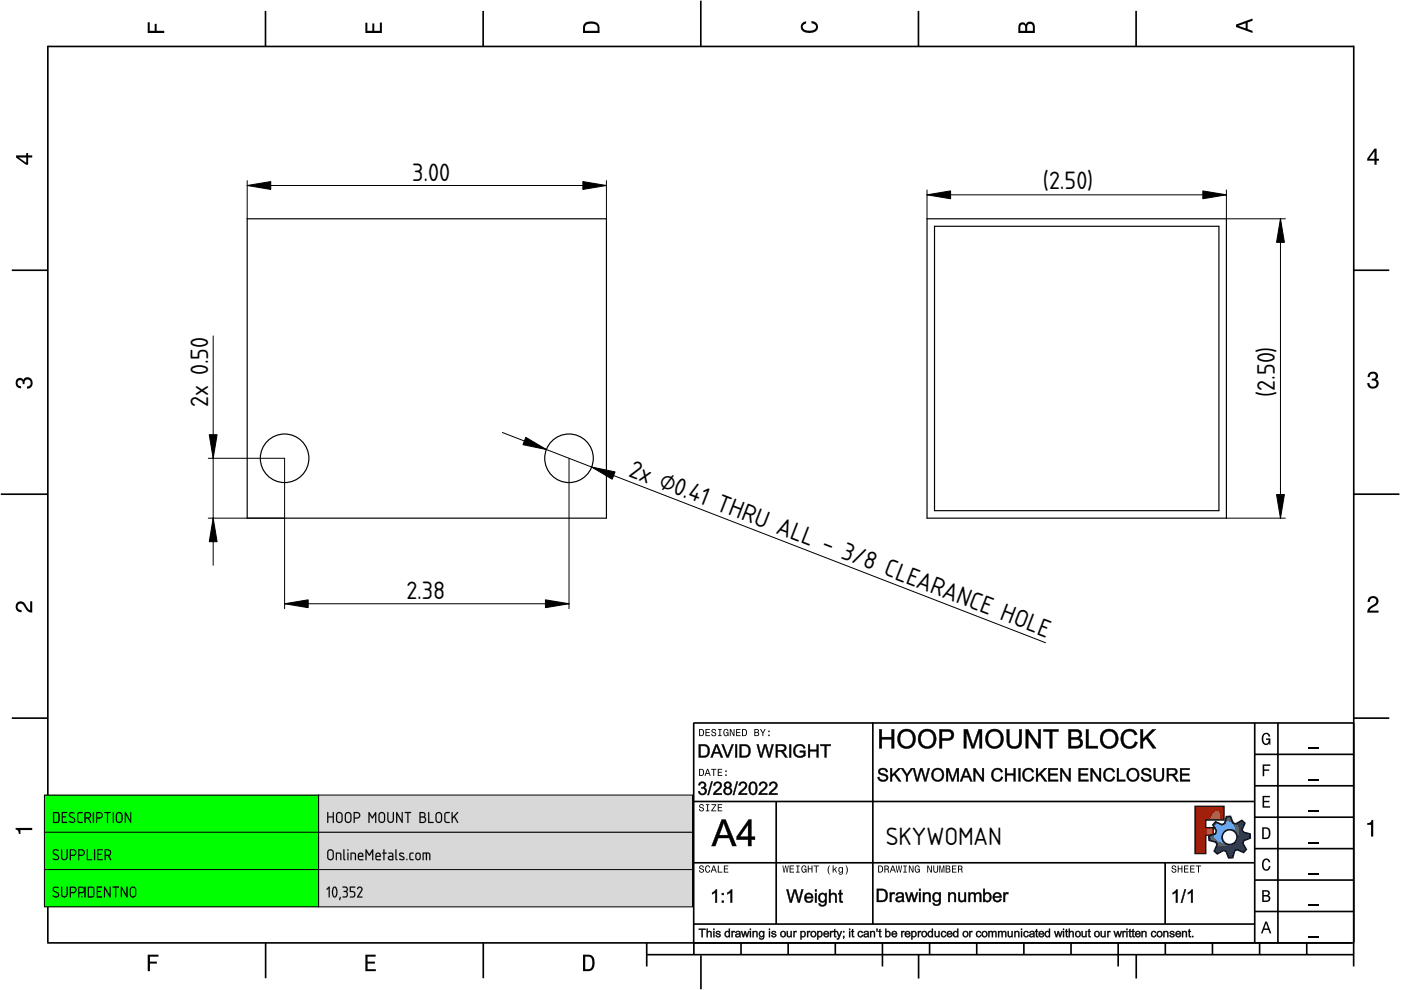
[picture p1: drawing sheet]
<svg xmlns="http://www.w3.org/2000/svg" width="297mm" height="210mm" viewBox="0 0 297 210" stroke-linecap="round" stroke-linejoin="round" font-family="sans-serif">
<defs><g id="words">
<g font-size="5">
<text x="87.4" y="38.3">3.00</text>
<text x="221.1" y="40.1">(2.50)</text>
<text x="44.2" y="86.3" transform="rotate(-90 44.2 86.3)">2x 0.50</text>
<text x="270.3" y="84.1" transform="rotate(-90 270.3 84.1)">(2.50)</text>
<text x="133.1" y="100.9" transform="rotate(21 133.1 100.9)">2x ⌀0.41 THRU ALL - 3/8 CLEARANCE HOLE</text>
<text x="86.2" y="127">2.38</text>
<text x="187.8" y="179.2">SKYWOMAN</text>
</g>
</g></defs>
<g fill="none" stroke="#000" stroke-width=".35">
<path d="M10.1 9.7v190.1M10.1 9.9h277M56.3 2.3v7.5M102.4 2.3v7.5M148.6 .1v9.8M194.7 2.3v7.5M240.9 2.3v7.5M287 9.7v195.2M2.5 57.3h7.5M287.1 57.3h7.4M.2 104.8h10M287 104.8h9.7"/>
<path d="M2.5 152.3h7.5M147 153.3h140.1M147.1 153.3v49.1M185.1 153.2v42.8M266 159.9h21M266 153.3v46.7M270.9 153.3v46.7M287.1 152.3h7.4M147 169.9h119M164.6 169.9v26M266 179.9h21M266 173.3h21"/>
<path d="M266 166.6h21M10 199.9h277.1M56.3 199.9v7.5M102.5 199.9v7.5M137.1 199.9v5M147 195.9h119M147 182.9h119M157.1 199.9v2.5M167.1 199.9v2.5M177.1 199.9v2.5M187.1 199.9v5M197.1 199.9v2.5"/>
<path d="M207.1 199.9v2.5M217.1 199.9v2.5M227.1 199.9v2.5M237.1 199.9v5M247 182.9v13M247.1 199.9v2.5M257.1 199.9v2.5M266 193.3h21M266 186.6h21M267.1 199.9v2.5M277.1 199.9v2.5M137.1 202.4h150"/>
<path d="M148.6 202.6v7.2M194.8 202.4v5.1M240.9 202.4v5.1"/>
</g>
<g fill="#000">
<path d="M31.3 4.7h.4v1.8h1.1v-1.4h.4v1.4h1.6v.5h-3.5z" fill-rule="evenodd"/>
<path d="M77.5 4.8h.4v1.7h1v-1.5h.5v1.5h1.1v-1.7h.5v2.2h-3.5z" fill-rule="evenodd"/>
<path d="M124.1 4.9a2.19 2.19 0 0 0-.5 2.1h3.5v-1.2a1.42 1.42 0 0 0-1.7-1.3zM124.3 5.2a2.14 2.14 0 0 1 2.3 .3l.1 1h-2.7l.1-1z" fill-rule="evenodd"/>
<path d="M170.1 4.9l.8-.4v.5a.7 .7 0 0 0-.7 .5 .7 .7 0 0 0 .3 .8 1.69 1.69 0 0 0 2.5-.6 .9 .9 0 0 0-.9-.8v-.5a1.24 1.24 0 0 1 1.3 1.1 1.24 1.24 0 0 1-1 1.4 2.22 2.22 0 0 1-2.5-.7l-.1-.5z" fill-rule="evenodd"/>
<path d="M216.1 5l-.2 .8v1.2h3.5v-1.3a.98 .98 0 0 0-.7-1.1 .98 .98 0 0 0-1.2 .6 .84 .84 0 0 0-1.4-.2zM216.4 5.3a.54 .54 0 0 1 .7-.1 .54 .54 0 0 1 .3 .6v.7h-1.1zM217.9 5.2a.62 .62 0 0 1 .7-.1 .62 .62 0 0 1 .4 .6v.8h-1.2z" fill-rule="evenodd"/>
<path d="M262.1 5.2v.5l3.5 1.3v-.5l-1.1-.3v-1.4l1.1-.4v-.5zM262.6 5.5l1.5-.6v1.1z" fill-rule="evenodd"/>
<path d="M3.4 32.9v.5l2.1 1.5h.5v-1.5h.8v-.5h-.8v-.5h-.4v.5zM4 33.4h1.6v1.1z" fill-rule="evenodd"/>
<path d="M291.4 31.5l-1.5 2.1v.5h1.5v.8h.5v-.8h.5v-.4h-.5v-2.2zM291.4 32.1v1.6h-1.1z" fill-rule="evenodd"/>
<path d="M3.6 80.4a.86 .86 0 0 1 1.4 .1 1.06 1.06 0 0 1 1.2-.5 1.06 1.06 0 0 1 .7 1.2 1.1 1.1 0 0 1-1.2 1.2v-.4a.71 .71 0 0 0 .8-1 .71 .71 0 0 0-1.3-.1v.6h-.4a.61 .61 0 0 0-.3-.8 .61 .61 0 0 0-.8 .2 .61 .61 0 0 0 .2 .8l.6 .2v.4a1.15 1.15 0 0 1-1.2-.6 1.15 1.15 0 0 1 .3-1.3z" fill-rule="evenodd"/>
<path d="M290.3 79.1a1.08 1.08 0 0 1 1.3-.2 1.08 1.08 0 0 1 .5 1.3l-.4 .2a1.06 1.06 0 0 1 .6 1.3 1.06 1.06 0 0 1-1.2 .7 1.1 1.1 0 0 1-1.2-1.2h.4a.71 .71 0 0 0 1 .8 .71 .71 0 0 0 .1-1.3h-.6v-.4a.61 .61 0 0 0 .8-.3 .61 .61 0 0 0-.2-.8 .61 .61 0 0 0-.8 .2l-.2 .5h-.4z" fill-rule="evenodd"/>
<path d="M3.6 127.8a1.22 1.22 0 0 1 2 .7l.4 .6 .4 .3v-1.9h.4v2.4a1.8 1.8 0 0 1-1.7-1.4 .71 .71 0 0 0-.9-.5 .71 .71 0 0 0-.5 .8 .71 .71 0 0 0 .9 .6v.4a1.18 1.18 0 0 1-1.2-.6 1.18 1.18 0 0 1 .2-1.4z" fill-rule="evenodd"/>
<path d="M290.3 126.7a1.18 1.18 0 0 1 1.9 .3 1.18 1.18 0 0 1-1 1.7l-.5 .3-.3 .5h1.9v.4h-2.4a1.8 1.8 0 0 1 1.4-1.7 .71 .71 0 0 0 .5-.9 .71 .71 0 0 0-.9-.5 .71 .71 0 0 0-.5 .8h-.4z" fill-rule="evenodd"/>
<path d="M148.2 154.6v1.5h.5a.77 .77 0 0 0 .6-.8 .77 .77 0 0 0-.6-.7zM148.4 154.8a.58 .58 0 0 1 .7 .5 .58 .58 0 0 1-.7 .6zM149.6 154.6v1.5h.9v-.2h-.7v-.5h.6v-.2h-.6v-.4h.7v-.2zM151 154.7a.53 .53 0 0 0 0 .6 .53 .53 0 0 0 .6 .2 .32 .32 0 0 1-.3 .5 .32 .32 0 0 1-.3-.4h-.2a.5 .5 0 0 0 .7 .5 .5 .5 0 0 0 .1-.8l-.4-.1a.28 .28 0 0 1-.1-.4 .28 .28 0 0 1 .4-.1 .28 .28 0 0 1 .1 .3h.2a.51 .51 0 0 0-.3-.4 .51 .51 0 0 0-.5 .1zM152.3 154.6v.2h.2v1.1h-.2v.2h.7v-.2h-.3v-1.1h.3v-.2zM153.5 154.7a.81 .81 0 0 0 .5 1.4l.3-.2 .2 .2v-.8h-.6v.1h.4l-.2 .5a.6 .6 0 0 1-.5-.6 .6 .6 0 0 1 .4-.6l.2 .3h.2l-.1-.3a.53 .53 0 0 0-.8 0zM154.7 154.6v1.5h.2v-1.3l.6 1.3h.2v-1.5h-.2v1.2l-.5-1.2zM156.1 154.6v1.5h.9v-.2h-.7v-.5h.6v-.2h-.6v-.4h.7v-.2zM157.3 154.6v1.5h.5a.77 .77 0 0 0 .6-.8 .77 .77 0 0 0-.6-.7zM157.5 154.8a.58 .58 0 0 1 .7 .5 .58 .58 0 0 1-.7 .6zM159.9 154.6v1.5h.6a.42 .42 0 0 0 .5-.3 .42 .42 0 0 0-.3-.5l.2-.2-.1-.4zM160.1 154.8h.3a.23 .23 0 0 1 .3 .2 .23 .23 0 0 1-.3 .2h-.3zM160.1 155.4h.4a.26 .26 0 0 1 .3 .2 .26 .26 0 0 1-.3 .3h-.4zM161.1 154.6l.5 .9v.6h.2v-.6l.5-.9h-.2l-.4 .7-.3-.7zM162.9 155.8v.3h.3v-.3zM162.9 154.9v.3h.3v-.3z" fill-rule="evenodd"/>
<path d="M267.8 155.7a.85 .85 0 0 1 .9-.3 .85 .85 0 0 1 .6 .8h-.3l-.1-.3a.49 .49 0 0 0-.4-.3 .49 .49 0 0 0-.5 .3 1.2 1.2 0 0 0 .4 1.8 .66 .66 0 0 0 .6-.8h-.6v-.3h.9v1.3h-.1l-.1-.3-.3 .3a.85 .85 0 0 1-1.2-.7v-1.1z" fill-rule="evenodd"/>
<path d="M3.3 175.5h3.5v.5h-2.5v.8h-.3a.77 .77 0 0 0-.7-.9z" fill-rule="evenodd"/>
<path d="M148.4 170.6a.53 .53 0 0 0 0 .6 .53 .53 0 0 0 .6 .2 .32 .32 0 0 1-.3 .5 .32 .32 0 0 1-.3-.4h-.2a.5 .5 0 0 0 .7 .6 .5 .5 0 0 0 .1-.9l-.4-.1a.28 .28 0 0 1-.1-.4 .28 .28 0 0 1 .4-.1 .28 .28 0 0 1 .1 .4h.2a.51 .51 0 0 0-.3-.5 .51 .51 0 0 0-.5 .1zM149.7 170.5v.2h.2v1.1h-.2v.2h.7v-.2h-.3v-1.1h.3v-.2zM150.8 170.5v.2h.8l-.8 1.3h1.1v-.2h-.9l.9-1.3zM152.2 170.5v1.5h.9v-.2h-.7v-.5h.6v-.2h-.6v-.4h.7v-.2z" fill-rule="evenodd"/>
<path d="M148.2 163v1.5h.5a.77 .77 0 0 0 .6-.7 .77 .77 0 0 0-.6-.8zM148.4 163.2a.57 .57 0 0 1 .7 .6 .57 .57 0 0 1-.7 .5zM149.9 163l-.5 1.5h.2l.1-.4h.6l.2 .4h.2l-.6-1.5zM150 163.2l.3 .7h-.5zM150.8 163v.2h.4v1.3h.2v-1.3h.5v-.2zM152.2 163v1.5h.9v-.2h-.7v-.5h.6v-.2h-.6v-.4h.7v-.2zM153.8 164.2v.3h.3v-.3zM153.8 163.4v.3h.3v-.3z" fill-rule="evenodd"/>
<path d="M253.4 171h6.1v2.8h-3.9v1.7h1.6v1.5h-1.6v4h-2.2z" fill-rule="evenodd"/>
<path d="M257.7 174.3l-.5 .6 .7 1.3-.2 .6-1.4 .5v.9l1.5 .4 .3 .5-.7 1.4 .7 .5 1.3-.7 .6 .2 .5 1.4 .9-.1 .3-1.4 .6-.3 1.4 .6 .5-.6-.7-1.3 .2-.6 1.4-.5-.1-.9-1.4-.4-.3-.5 .6-1.4-.6-.6-1.3 .8-.6-.2-.5-1.4h-.9l-.4 1.5-.5 .2zM259.1 177.5a1.6 1.6 0 0 1 3.2 0 1.6 1.6 0 0 1-3.2 0z" fill-rule="evenodd"/>
<path d="M267.7 168.7h1.5v.3h-1.2v.8h1.1v.3h-1.1v.8h1.3v.3h-1.6z" fill-rule="evenodd"/>
<path d="M267.7 162.1h1.6v.3h-1.3v.7h1.1v.3h-1.1v1.2h-.3z" fill-rule="evenodd"/>
<path d="M267.6 175.4v2.5h.8a1.37 1.37 0 0 0 .7-2.2 1.56 1.56 0 0 0-1.5-.3zM267.9 175.7a.98 .98 0 0 1 1.2 .7 .98 .98 0 0 1-.7 1.2h-.5z" fill-rule="evenodd"/>
<path d="M289.9 174.5a.77 .77 0 0 0 .9-.6h.4v3.5h-.5v-2.5h-.8z" fill-rule="evenodd"/>
<path d="M148.4 183.6a.53 .53 0 0 0 0 .6 .53 .53 0 0 0 .6 .2 .32 .32 0 0 1-.3 .5 .32 .32 0 0 1-.3-.4h-.2a.5 .5 0 0 0 .7 .6 .5 .5 0 0 0 .1-.9l-.4-.1a.28 .28 0 0 1-.1-.4 .28 .28 0 0 1 .4-.1 .28 .28 0 0 1 .1 .4h.2a.51 .51 0 0 0-.3-.5 .51 .51 0 0 0-.5 .1zM149.6 183.7l-.1 .2a.67 .67 0 0 0 .1 .9 .67 .67 0 0 0 .8 .1l.2-.4h-.2l-.2 .3a.6 .6 0 0 1-.5-.5 .6 .6 0 0 1 .4-.6l.3 .3h.2l-.2-.4a.5 .5 0 0 0-.8 .1zM151.2 183.5l-.5 1.5h.2l.1-.4h.6l.2 .4h.2l-.6-1.5zM151.3 183.7l.3 .7h-.5zM152.2 183.5v1.5h1v-.2h-.8v-1.3zM153.5 183.5v1.5h.9v-.2h-.7v-.5h.6v-.2h-.6v-.4h.7v-.2z" fill-rule="evenodd"/>
<path d="M165.9 183.5l.3 1.5h.1l.3-1.3 .2 1.3h.2l.2-1.5h-.1l-.2 1.3-.2-1.3h-.2l-.2 1.3-.2-1.3zM167.4 183.5v1.5h1v-.2h-.8v-.5h.7v-.2h-.7v-.4h.7v-.2zM168.8 183.5v.2h.3v1.1h-.3v.2h.7v-.2h-.2v-1.1h.2v-.2zM170.1 183.7a.82 .82 0 0 0 .5 1.3l.3-.2 .1 .2v-.8h-.5v.2h.3l-.2 .4a.6 .6 0 0 1-.5-.5 .6 .6 0 0 1 .5-.6l.2 .3h.2l-.2-.4a.53 .53 0 0 0-.7 .1zM171.3 183.5v1.5h.2v-.7h.6v.7h.2v-1.5h-.2v.6h-.6v-.6zM172.5 183.5v.2h.5v1.3h.2v-1.3h.4v-.2zM175.8 183.5a1.35 1.35 0 0 0 .2 1.9 1.84 1.84 0 0 1 0-1.9zM176.5 183.5v1.5h.2v-.4l.2-.2 .4 .6h.2l-.4-.7 .4-.5h-.2l-.6 .6v-.9zM177.9 184a.59 .59 0 0 0-.2 .7 .59 .59 0 0 0 .7 .3l.1-.2a.31 .31 0 0 1-.1 .5 .31 .31 0 0 1-.4-.2h-.2a.47 .47 0 0 0 .5 .4 .47 .47 0 0 0 .4-.5v-1.2h-.2v.2l-.3-.2zM178 184.1l.1-.1a.42 .42 0 0 1 .4 .4 .42 .42 0 0 1-.4 .5l-.1-.3zM179.3 183.5a1.85 1.85 0 0 1 0 1.9 1.22 1.22 0 0 0 0-1.9z" fill-rule="evenodd"/>
<path d="M186.2 183.5v1.5h.5a.77 .77 0 0 0 .6-.7 .77 .77 0 0 0-.6-.8zM186.4 183.7a.58 .58 0 0 1 .6 .6 .58 .58 0 0 1-.6 .5zM187.5 183.5v1.5h.2v-.6a.45 .45 0 0 1 .5 .1 .45 .45 0 0 1 .1 .5h.2l-.2-.7a.42 .42 0 0 0 .1-.5 .42 .42 0 0 0-.4-.3zM187.7 183.7h.2a.26 .26 0 0 1 .4 .3 .26 .26 0 0 1-.4 .2h-.2zM189.2 183.5l-.6 1.5h.2l.2-.4h.6l.1 .4h.2l-.5-1.5zM189.3 183.7l.2 .7h-.4zM189.9 183.5l.3 1.5h.2l.2-1.3 .2 1.3h.2l.3-1.5h-.2l-.2 1.3-.2-1.3h-.2l-.2 1.3-.2-1.3zM191.5 183.5v.2h.3v1.1h-.3v.2h.8v-.2h-.3v-1.1h.3v-.2zM192.7 183.5v1.5h.2v-1.2l.5 1.2h.3v-1.5h-.2v1.2l-.6-1.2zM194.1 183.7a.81 .81 0 0 0 .5 1.3l.3-.2 .1 .2v-.8h-.5v.2h.3l-.2 .4a.6 .6 0 0 1-.5-.5 .6 .6 0 0 1 .5-.6l.2 .3h.2l-.2-.4a.53 .53 0 0 0-.7 .1zM196.6 183.5v1.5h.2v-1.2l.6 1.2h.2v-1.5h-.2v1.2l-.6-1.2zM197.9 183.5v.9a.52 .52 0 0 0 .5 .6 .52 .52 0 0 0 .5-.6v-.9h-.2v.9a.33 .33 0 0 1-.3 .5 .33 .33 0 0 1-.3-.5v-.9zM199.2 183.5v1.5h.1v-1.4l.3 1.4h.2l.3-1.4v1.4h.1v-1.5h-.2l-.3 1.3-.3-1.3zM200.5 183.5v1.5h.6a.42 .42 0 0 0 .4-.3 .42 .42 0 0 0-.2-.5l.2-.2-.1-.4zM200.7 183.7h.3a.23 .23 0 0 1 .3 .2 .23 .23 0 0 1-.3 .2h-.3zM200.7 184.3h.3a.26 .26 0 0 1 .3 .3 .26 .26 0 0 1-.3 .2h-.3zM201.8 183.5v1.5h1v-.2h-.8v-.5h.7v-.2h-.7v-.4h.8v-.2zM203.1 183.5v1.5h.2v-.6a.45 .45 0 0 1 .5 .1 .45 .45 0 0 1 .1 .5h.2l-.2-.7a.42 .42 0 0 0 .1-.5 .42 .42 0 0 0-.4-.3zM203.3 183.7h.3a.26 .26 0 0 1 .3 .3 .26 .26 0 0 1-.4 .2h-.2z" fill-rule="evenodd"/>
<path d="M248.5 183.6a.53 .53 0 0 0 0 .6 .53 .53 0 0 0 .6 .2 .32 .32 0 0 1-.2 .5 .32 .32 0 0 1-.3-.4h-.2a.5 .5 0 0 0 .6 .6 .5 .5 0 0 0 .2-.9l-.4-.1a.28 .28 0 0 1-.1-.4 .28 .28 0 0 1 .3-.1 .28 .28 0 0 1 .2 .4h.2a.51 .51 0 0 0-.3-.5 .51 .51 0 0 0-.6 .1zM249.7 183.5v1.5h.2v-.7h.6v.7h.2v-1.5h-.2v.6h-.6v-.6zM251 183.5v1.5h1v-.2h-.8v-.5h.7v-.2h-.7v-.4h.8v-.2zM252.3 183.5v1.5h1v-.2h-.8v-.5h.7v-.2h-.7v-.4h.8v-.2zM253.5 183.5v.2h.5v1.3h.2v-1.3h.5v-.2z" fill-rule="evenodd"/>
<path d="M268.3 195.4l-1 2.5h.4l.2-.7h1l.3 .7h.3l-.9-2.5zM268.4 195.8l.4 1.1h-.7z" fill-rule="evenodd"/>
<path d="M267.6 188.7v2.5h1a.7 .7 0 0 0 .7-.5 .7 .7 0 0 0-.4-.8 .61 .61 0 0 0 .3-.8 .61 .61 0 0 0-.7-.4zM267.9 189h.6a.38 .38 0 0 1 .4 .4 .38 .38 0 0 1-.5 .4h-.5zM267.9 190.1h.6a.44 .44 0 0 1 .5 .4 .44 .44 0 0 1-.5 .4h-.6z" fill-rule="evenodd"/>
<path d="M267.8 182.3a.85 .85 0 0 1 .9-.3 .85 .85 0 0 1 .6 .8h-.3l-.1-.2a.47 .47 0 0 0-.4-.3 .47 .47 0 0 0-.4 .3 1.21 1.21 0 0 0 .4 1.7 .64 .64 0 0 0 .5-.7h.4a.89 .89 0 0 1-.8 1 .89 .89 0 0 1-1-.7v-1.1z" fill-rule="evenodd"/>
<path d="M31.3 202.4h2.3v.4h-1.8v1.1h1.5v.4h-1.5v1.6h-.5z" fill-rule="evenodd"/>
<path d="M77.5 202.4h2.1v.4h-1.7v1.1h1.6v.4h-1.6v1.2h1.8v.4h-2.2z" fill-rule="evenodd"/>
<path d="M123.6 202.4v3.5h1.2a1.42 1.42 0 0 0 1.3-1.7 1.38 1.38 0 0 0-1.3-1.8zM124.1 202.8l1 .1a1.89 1.89 0 0 1 0 2.5l-1 .1z" fill-rule="evenodd"/>
</g>
<path d="M277.3 158.6h2.2M277.3 178.6h2.2M277.3 172h2.2M277.3 165.3h2.2M277.3 198.6h2.2M277.3 192h2.2M277.3 185.3h2.2" fill="none" stroke="#000" stroke-width=".25"/>
<g fill="#000">
<path d="M186.4 154.6h.6v1.7h2v-1.7h.6v4.1h-.6v-1.9h-2v1.9h-.6zM186.4 154.6v4.1h.6l-.1-2h2.2l-.1 2h.6v-4.1h-.6l.1 1.7h-2.2l.1-1.7zM190.8 155.1a2.08 2.08 0 0 1 3.2 .7 2.08 2.08 0 0 1-1.5 3 2.13 2.13 0 0 1-2.2-1.3 2.13 2.13 0 0 1 .5-2.4zM190.9 155.2a2.03 2.03 0 0 0-.4 2.5 2.03 2.03 0 0 0 2.4 .8 2.01 2.01 0 0 0 1-2.8 2.01 2.01 0 0 0-3-.5zM191.3 155.4a1.61 1.61 0 0 0-.4 1.8 1.61 1.61 0 0 0 1.6 1 1.63 1.63 0 0 0 1-1.7 1.63 1.63 0 0 0-1.3-1.4zM191.2 155.4a1.48 1.48 0 0 1 1.8-.1 1.48 1.48 0 0 1 .6 1.7 1.45 1.45 0 0 1-1.8 1.3 1.45 1.45 0 0 1-1-2zM195.2 155.1a2.08 2.08 0 0 1 3.2 .7 2.08 2.08 0 0 1-1.6 3 2.13 2.13 0 0 1-2.1-1.3 2.13 2.13 0 0 1 .5-2.4zM195.2 155.2a2.03 2.03 0 0 0-.3 2.5 2.03 2.03 0 0 0 2.4 .8 2.01 2.01 0 0 0 .9-2.8 2.01 2.01 0 0 0-3-.5zM195.6 155.4a1.61 1.61 0 0 0-.3 1.8 1.61 1.61 0 0 0 1.6 1 1.63 1.63 0 0 0 1-1.7 1.63 1.63 0 0 0-1.3-1.4zM195.6 155.4a1.48 1.48 0 0 1 1.8-.1 1.48 1.48 0 0 1 .6 1.7 1.45 1.45 0 0 1-1.9 1.3 1.45 1.45 0 0 1-.9-2zM199.1 154.6l2.2 .1a1.19 1.19 0 0 1 1 1.2 1.19 1.19 0 0 1-1.2 1.1h-1.4l.1 1.7h-.7zM199.2 154.6v4.1h.5v-1.7h1a1.19 1.19 0 0 0 1.5-1.2 1.19 1.19 0 0 0-1.5-1.1zM199.7 155.1v1.4a2.44 2.44 0 0 0 1.8-.2 .73 .73 0 0 0-.3-1.1zM199.7 155.1h1a.79 .79 0 0 1 1.1 .7 .79 .79 0 0 1-1 .8h-1.1zM204.3 154.6h.9l1.1 3.5 1.2-3.5h.7v4.1h-.6l.1-3.4-1.2 3.4h-.5l-1.1-3.5v3.5h-.6zM204.4 154.6v4.1h.5v-3.5l1.1 3.5h.5l1.2-3.4v3.4h.5v-4.1h-.7l-1.2 3.6-1.1-3.6zM209.4 155.1a2.08 2.08 0 0 1 3.3 .7 2.08 2.08 0 0 1-1.6 3 2.13 2.13 0 0 1-2.1-1.3 2.13 2.13 0 0 1 .4-2.4zM209.5 155.2a2.03 2.03 0 0 0-.3 2.5 2.03 2.03 0 0 0 2.4 .8 2.01 2.01 0 0 0 .9-2.8 2.01 2.01 0 0 0-3-.5zM209.9 155.4a1.61 1.61 0 0 0-.3 1.8 1.61 1.61 0 0 0 1.5 1 1.63 1.63 0 0 0 1.1-1.7 1.63 1.63 0 0 0-1.4-1.4zM209.8 155.4a1.48 1.48 0 0 1 1.9-.1 1.48 1.48 0 0 1 .5 1.7 1.45 1.45 0 0 1-1.8 1.3 1.45 1.45 0 0 1-.9-2zM213.4 154.6h.6v2.4a1.03 1.03 0 0 0 1 1.2 1.03 1.03 0 0 0 1-1.2v-2.4h.7v2.4a1.63 1.63 0 0 1-1.7 1.8 1.63 1.63 0 0 1-1.6-1.8zM213.5 154.6v2.4a1.55 1.55 0 0 0 1.5 1.7 1.55 1.55 0 0 0 1.6-1.7v-2.4h-.5v2.4a1.11 1.11 0 0 1-1.1 1.3 1.11 1.11 0 0 1-1-1.3v-2.4zM217.4 154.6h.7l2 3.2v-3.2h.6v4.1h-.6l-2.1-3.2v3.2h-.6zM217.5 154.6v4.1h.5v-3.3l2.1 3.3h.6v-4.1h-.6l.1 3.3-2.2-3.3zM221.2 154.6h3.3v.6l-1.4-.1v3.6h-.6l.1-3.6-1.4 .1zM221.2 154.6v.5h1.4v3.6h.5l-.1-3.6h1.4v-.5zM226.5 154.6h1.5a1.04 1.04 0 0 1 1.3 .6 1.04 1.04 0 0 1-.5 1.3 1.1 1.1 0 0 1 .8 1.2 1.1 1.1 0 0 1-1.1 1h-2zM226.5 154.6v4.1l1.6-.1a1.09 1.09 0 0 0 1.4-.7 1.09 1.09 0 0 0-.8-1.4 .98 .98 0 0 0 .6-1.2 .98 .98 0 0 0-1.3-.6zM227.1 155.1v1.2h.8a.63 .63 0 0 0 .9-.6 .63 .63 0 0 0-.9-.5zM227 155.1h.9a.69 .69 0 0 1 .9 .3 .69 .69 0 0 1-.3 .9l-1.5 .1zM227.1 156.8v1.4l1-.1a.7 .7 0 0 0 .9-.7 .7 .7 0 0 0-1-.6zM227 156.8h1a.74 .74 0 0 1 1 .4 .74 .74 0 0 1-.6 1h-1.4zM230.2 154.6h.6v3.6l2-.1v.6h-2.6zM230.3 154.6v4.1h2.5v-.5h-2.1l.1-3.6zM233.8 155.1a2.08 2.08 0 0 1 3.2 .7 2.08 2.08 0 0 1-1.6 3 2.13 2.13 0 0 1-2.1-1.3 2.13 2.13 0 0 1 .5-2.4zM233.8 155.2a2.03 2.03 0 0 0-.3 2.5 2.03 2.03 0 0 0 2.4 .8 2.01 2.01 0 0 0 .9-2.8 2.01 2.01 0 0 0-3-.5zM234.2 155.4a1.61 1.61 0 0 0-.3 1.8 1.61 1.61 0 0 0 1.5 1 1.63 1.63 0 0 0 1.1-1.7 1.63 1.63 0 0 0-1.3-1.4zM234.2 155.4a1.48 1.48 0 0 1 1.8-.1 1.48 1.48 0 0 1 .6 1.7 1.45 1.45 0 0 1-1.9 1.3 1.45 1.45 0 0 1-.9-2zM238.1 155.1a1.8 1.8 0 0 1 3.1 .7l-.6 .1a1.24 1.24 0 0 0-1.5-.8 1.24 1.24 0 0 0-.9 1.5 1.24 1.24 0 0 0 .9 1.6 1.24 1.24 0 0 0 1.5-1l.6 .1a1.84 1.84 0 0 1-2.2 1.4 1.84 1.84 0 0 1-1.4-2.1l.1-.8zM238.3 155a2.16 2.16 0 0 0 .9 3.7 1.63 1.63 0 0 0 1.9-1.3l-.5-.2a1.3 1.3 0 0 1-1.5 1.1 1.3 1.3 0 0 1-1-1.7 1.3 1.3 0 0 1 .9-1.5 1.3 1.3 0 0 1 1.6 .8l.5-.2a1.74 1.74 0 0 0-2.8-.7zM241.8 154.6h.6v2l1.9-2h.8l-1.7 1.7 1.8 2.4h-.8l-1.4-2.1-.7 .7 .1 1.4h-.6zM241.8 154.6v4.1h.5v-1.5l.7-.6 1.4 2.1h.7l-1.8-2.4 1.7-1.7h-.7l-2 2.1v-2.1z"/>
<path d="M186.4 154.6h.6v1.7h2v-1.7h.6v4.1h-.6v-1.9h-2v1.9h-.6zM190.8 155.1a2.04 2.04 0 0 1 3.2 .7 2.04 2.04 0 0 1-1.5 2.9 2.09 2.09 0 0 1-2.1-1.2 2.09 2.09 0 0 1 .4-2.4zM191.2 155.4a1.65 1.65 0 0 0-.3 1.9 1.65 1.65 0 0 0 1.6 .9 1.67 1.67 0 0 0 1.1-1.7 1.67 1.67 0 0 0-1.4-1.5zM195.2 155.1a2.04 2.04 0 0 1 3.2 .7 2.04 2.04 0 0 1-1.6 2.9 2.09 2.09 0 0 1-2-1.2 2.09 2.09 0 0 1 .4-2.4zM195.6 155.4a1.65 1.65 0 0 0-.3 1.9 1.65 1.65 0 0 0 1.6 .9 1.67 1.67 0 0 0 1.1-1.7 1.67 1.67 0 0 0-1.4-1.5zM199.2 154.6h1.5a1.23 1.23 0 0 1 1.6 1.2 1.23 1.23 0 0 1-1.6 1.2h-1v1.7h-.5zM199.7 155.1v1.5a2.47 2.47 0 0 0 1.8-.2 .74 .74 0 0 0 .1-1 .74 .74 0 0 0-.9-.3zM204.4 154.6h.8l1.1 3.5 1.2-3.5h.7v4.1h-.5v-3.4l-1.2 3.4h-.5l-1.1-3.5v3.5h-.5zM209.5 155.1a2.04 2.04 0 0 1 3.1 .7 2.04 2.04 0 0 1-1.5 2.9 2.09 2.09 0 0 1-2.1-1.2 2.09 2.09 0 0 1 .5-2.4zM209.9 155.4a1.65 1.65 0 0 0-.4 1.9 1.65 1.65 0 0 0 1.6 .9 1.67 1.67 0 0 0 1.1-1.7 1.67 1.67 0 0 0-1.4-1.5zM213.5 154.6h.5v2.4a1.07 1.07 0 0 0 1 1.3 1.07 1.07 0 0 0 1.1-1.3v-2.4h.5v2.4a1.59 1.59 0 0 1-1.6 1.7 1.59 1.59 0 0 1-1.5-1.7zM217.5 154.6h.5l2.1 3.2v-3.2h.6v4.1h-.6l-2.1-3.2v3.2h-.5zM221.2 154.6h3.2v.5h-1.3v3.6h-.5v-3.6h-1.4zM226.5 154.6h1.5a1.02 1.02 0 0 1 1.3 .6 1.02 1.02 0 0 1-.5 1.3 1.13 1.13 0 0 1 .7 1.4 1.13 1.13 0 0 1-1.4 .8h-1.6zM227.1 155.1v1.2h.8a.67 .67 0 0 0 1-.6 .67 .67 0 0 0-1-.6zM227.1 156.8v1.4h1a.74 .74 0 0 0 .9-.8 .74 .74 0 0 0-1-.6zM230.3 154.6h.5v3.6h2v.5h-2.5zM233.8 155.1a2.04 2.04 0 0 1 3.2 .7 2.04 2.04 0 0 1-1.6 2.9 2.09 2.09 0 0 1-2.1-1.2 2.09 2.09 0 0 1 .5-2.4zM234.2 155.4a1.65 1.65 0 0 0-.4 1.9 1.65 1.65 0 0 0 1.7 .9 1.67 1.67 0 0 0 1-1.7 1.67 1.67 0 0 0-1.3-1.5zM238.2 155.1a1.76 1.76 0 0 1 2.9 .6l-.5 .2a1.26 1.26 0 0 0-1.6-.8 1.26 1.26 0 0 0-.8 1.5 1.28 1.28 0 0 0 .9 1.6 1.28 1.28 0 0 0 1.5-1l.6 .2a1.85 1.85 0 0 1-2.3 1.2 1.85 1.85 0 0 1-1.3-2.3zM241.8 154.6h.5v2l2-2h.7l-1.6 1.7 1.7 2.4h-.7l-1.4-2.1-.7 .7v1.4h-.5z"/>
<path d="M148.3 165.9a.78 .78 0 0 1 1.2 0 .78 .78 0 0 1-.2 1.2v-.1a.76 .76 0 0 1 .6 .7 .76 .76 0 0 1-.5 .8 .88 .88 0 0 1-1.4-.8h.4a.53 .53 0 0 0 .6 .5 .53 .53 0 0 0 .4-.7 .53 .53 0 0 0-.7-.2v-.4a.45 .45 0 0 0 .6-.4 .45 .45 0 0 0-.4-.5 .45 .45 0 0 0-.5 .6l-.4-.1zM148.4 166l-.3 .5h.3a.5 .5 0 0 1 .5-.6 .5 .5 0 0 1 .5 .6 .5 .5 0 0 1-.7 .4v.3a.58 .58 0 0 1 .8 .4 .58 .58 0 0 1-.5 .7 .58 .58 0 0 1-.6-.6l-.4 .1a.85 .85 0 0 0 1.2 .7 .85 .85 0 0 0 .3-1.4l-.3-.1a.7 .7 0 0 0 .3-1 .7 .7 0 0 0-1.1 0zM150.8 165.7h.3l-.8 2.9h-.3zM150.8 165.7l-.7 2.9h.2l.8-2.9zM151.5 165.9a.95 .95 0 0 1 1.5 .2 .95 .95 0 0 1-.5 1.4l-.8 .7h1.4v.4h-1.9l.2-.7 1-.9a.51 .51 0 0 0 .3-.6 .51 .51 0 0 0-.6-.3 .51 .51 0 0 0-.4 .5h-.5zM151.6 166l-.3 .5 .3 .1a.58 .58 0 0 1 .9-.5 .58 .58 0 0 1-.1 1l-.9 .8-.3 .6h1.8v-.3h-1.4l.6-.6a1.03 1.03 0 0 0 .4-1.7l-.7-.1zM153.7 165.9a.78 .78 0 0 1 1.2 0 .78 .78 0 0 1-.2 1.2v-.1a.82 .82 0 0 1 .6 1 .82 .82 0 0 1-1 .6 .84 .84 0 0 1-.9-.6 .84 .84 0 0 1 .5-1 .62 .62 0 0 1-.5-.5 .62 .62 0 0 1 .3-.6zM153.7 166a.6 .6 0 0 0-.1 .6 .6 .6 0 0 0 .4 .4 .81 .81 0 0 0-.5 1.2 .81 .81 0 0 0 1.3 .2 .75 .75 0 0 0 .4-.7 .75 .75 0 0 0-.6-.7 .7 .7 0 0 0 .3-1.1 .7 .7 0 0 0-1.2 .1zM153.9 166.4a.41 .41 0 0 0 .8 0 .41 .41 0 0 0-.8 0zM153.8 166.5a.5 .5 0 0 1 1 0 .5 .5 0 0 1-1 0zM153.8 167.7a.52 .52 0 0 0 1 0 .52 .52 0 0 0-1 0zM153.7 167.7a.61 .61 0 0 1 1.2 0 .61 .61 0 0 1-1.2 0zM156.1 165.7h.4l-.8 2.9h-.4zM156.2 165.7l-.8 2.9h.2l.8-2.9zM156.9 165.9a.95 .95 0 0 1 1.4 .2 .95 .95 0 0 1-.5 1.4l-.8 .7h1.4v.4h-1.9l.3-.7 .9-.9a.51 .51 0 0 0 .3-.6 .51 .51 0 0 0-.6-.3 .51 .51 0 0 0-.4 .5h-.4zM156.9 166l-.3 .5 .4 .1a.58 .58 0 0 1 .9-.5 .58 .58 0 0 1-.1 1l-.9 .8-.3 .6h1.8v-.3h-1.4l.5-.6a1.03 1.03 0 0 0 .5-1.7l-.7-.1zM159.1 165.9a1.03 1.03 0 0 1 1.2 .1 1.03 1.03 0 0 1 .3 1.2 1.05 1.05 0 0 1-.3 1.1 1.05 1.05 0 0 1-1.1 .2 2.15 2.15 0 0 1-.1-2.6zM159.2 165.9a2.28 2.28 0 0 0-.2 2.4 .89 .89 0 0 0 1.1 .1 .89 .89 0 0 0 .4-.9 1.19 1.19 0 0 0-1-1.7zM159.3 166.2a2.18 2.18 0 0 0 .2 2h.3a1.71 1.71 0 0 0 0-2.1zM159.4 166.1l.4-.1a1.73 1.73 0 0 1 0 2.3h-.3a1.87 1.87 0 0 1-.1-2.2zM161.2 165.9a.95 .95 0 0 1 1.4 .2 .95 .95 0 0 1-.5 1.4l-.8 .7h1.4v.4h-1.9l.3-.7 .9-.9a.51 .51 0 0 0 .3-.6 .51 .51 0 0 0-.6-.3 .51 .51 0 0 0-.4 .5h-.4zM161.2 166l-.3 .5 .4 .1a.58 .58 0 0 1 .9-.5 .58 .58 0 0 1-.1 1l-1 .8-.3 .6h1.9v-.3h-1.5l.6-.6a1.03 1.03 0 0 0 .5-1.7l-.7-.1zM163.3 165.9a.95 .95 0 0 1 1.5 .2 .95 .95 0 0 1-.5 1.4l-.8 .7h1.4v.4h-1.9l.2-.7 .9-.9a.51 .51 0 0 0 .3-.6 .51 .51 0 0 0-.5-.3 .51 .51 0 0 0-.5 .5h-.4zM163.4 166l-.3 .5 .3 .1a.58 .58 0 0 1 .9-.5 .58 .58 0 0 1-.1 1l-.9 .8-.3 .6h1.8v-.3h-1.4l.6-.6a1.03 1.03 0 0 0 .4-1.7l-.7-.1z"/>
<path d="M148.3 165.9a.74 .74 0 0 1 1.2 0 .74 .74 0 0 1-.2 1.1 .87 .87 0 0 1 0 1.5 .87 .87 0 0 1-1.3-.7l.4-.1a.56 .56 0 0 0 .6 .6 .56 .56 0 0 0 .5-.7 .56 .56 0 0 0-.8-.4v-.3a.48 .48 0 0 0 .7-.4 .48 .48 0 0 0-.5-.5 .48 .48 0 0 0-.5 .5h-.3zM150.8 165.7h.3l-.8 2.9h-.3zM151.5 165.9a.91 .91 0 0 1 1.4 .2 .91 .91 0 0 1-.5 1.4l-.7 .7h1.3v.3h-1.8a3.2 3.2 0 0 1 1.3-1.6 .53 .53 0 0 0-.2-.9 .53 .53 0 0 0-.7 .6l-.3-.1zM153.7 165.9a.74 .74 0 0 1 1.1 0 .74 .74 0 0 1-.1 1.1 .82 .82 0 0 1 .2 1.3 .82 .82 0 0 1-1.2 0 .82 .82 0 0 1 .2-1.3l-.4-.4zM153.8 166.4a.45 .45 0 0 0 .9 0 .45 .45 0 0 0-.9 0zM153.7 167.7a.6 .6 0 0 0 1.2 0 .6 .6 0 0 0-1.2 0zM156.2 165.7h.2l-.8 2.9h-.2zM156.9 165.9a.91 .91 0 0 1 1.4 .2 .91 .91 0 0 1-.5 1.4l-.8 .7h1.4v.3h-1.8a3.2 3.2 0 0 1 1.3-1.6 .53 .53 0 0 0-.2-.9 .53 .53 0 0 0-.7 .6l-.4-.1zM159.2 165.9a.99 .99 0 0 1 1.1 .1 .99 .99 0 0 1 .3 1.2 1.01 1.01 0 0 1-.3 1.1 1.01 1.01 0 0 1-1.1 .1 2.12 2.12 0 0 1 0-2.5zM159.4 166.1a1.88 1.88 0 0 0 .1 2.2h.3a1.72 1.72 0 0 0 0-2.3zM161.2 165.9a.91 .91 0 0 1 1.4 .2 .91 .91 0 0 1-.5 1.4l-.8 .7h1.4v.3h-1.9a3.2 3.2 0 0 1 1.4-1.6 .53 .53 0 0 0-.2-.9 .53 .53 0 0 0-.7 .6l-.4-.1zM163.3 165.9a.91 .91 0 0 1 1.4 .2 .91 .91 0 0 1-.5 1.4l-.7 .7h1.3v.3h-1.8a3.2 3.2 0 0 1 1.3-1.6 .53 .53 0 0 0-.2-.9 .53 .53 0 0 0-.7 .6l-.3-.1z"/>
<path d="M148.1 157.8h1.4l.5 .3a1.41 1.41 0 0 1 .5 1.5 1.17 1.17 0 0 1-1.3 1h-1.1zM148.2 157.8v2.8h1a1.42 1.42 0 0 0 1.2-1 1.42 1.42 0 0 0-.4-1.5l-.5-.2zM148.5 158.2v2.1l.6-.1a1.08 1.08 0 0 0 1-.8 1.08 1.08 0 0 0-.5-1.1zM148.5 158.1h.6a1.13 1.13 0 0 1 1 1 1.13 1.13 0 0 1-.7 1.2h-.9zM151.7 157.8h.5l1.1 2.8h-.5l-.3-.8h-1.1l-.3 .8h-.5zM151.7 157.8l-1 2.8h.4l.2-.9h1.2l.3 .9h.5l-1.2-2.8zM151.9 158.1l-.4 1.4h.9zM151.9 158.1l.6 1.4h-1.1zM152.9 157.8h.5l.9 2.5 .8-2.5h.5l-1.1 2.8h-.5zM153 157.8l1.1 2.8h.3l1.1-2.8h-.3l-.9 2.7-.9-2.7zM155.9 157.8h.4v2.8h-.4zM155.9 157.8v2.8h.4v-2.8zM156.8 157.8h1.3l.6 .3a1.41 1.41 0 0 1 .4 1.5 1.17 1.17 0 0 1-1.3 1h-1zM156.8 157.8v2.8h1a1.42 1.42 0 0 0 1.2-1 1.42 1.42 0 0 0-.3-1.5l-.6-.2zM157.2 158.2v2.1l.6-.1a1.08 1.08 0 0 0 .9-.8 1.08 1.08 0 0 0-.5-1.1zM157.2 158.1h.6a1.13 1.13 0 0 1 1 1 1.13 1.13 0 0 1-.7 1.2h-.9zM160.4 157.8h.5l.5 2.4 .6-2.4h.5l.6 2.4 .5-2.4h.5l-.8 2.8h-.4l-.7-2.4-.6 2.4h-.4zM160.4 157.8l.8 2.8h.4l.6-2.4 .7 2.4h.4l.7-2.8h-.4l-.5 2.4-.6-2.4h-.5l-.6 2.4-.6-2.4zM164.5 157.8h1.2a.79 .79 0 0 1 1 .6 .79 .79 0 0 1-.8 .9l.4 .3 .7 1h-.5l-1-1.2h-.6v1.2h-.4zM164.5 157.8v2.8h.4l-.1-1.3 .9 .1 .8 1.2h.4l-.7-1.1-.4-.2a.74 .74 0 0 0 .9-.7 .74 .74 0 0 0-1-.7zM164.9 158.1v1l.8-.1a.45 .45 0 0 0 .6-.3 .45 .45 0 0 0-.6-.5zM164.8 158.1h.9a.53 .53 0 0 1 .7 .6 .53 .53 0 0 1-.7 .4h-.9zM167.3 157.8h.5v2.8h-.5zM167.4 157.8v2.8h.3v-2.8zM168.6 158.1a1.24 1.24 0 0 1 2.1 .5l-.3 .1a.93 .93 0 0 0-.8-.6 .93 .93 0 0 0-.9 .5v.1a1.07 1.07 0 0 0 .2 1.4 1.07 1.07 0 0 0 1.5-.1v-.5l-.9 .1v-.5h1.3v1.1a1.54 1.54 0 0 1-2.2 .1 1.54 1.54 0 0 1 0-2.2zM168.7 158.1a1.46 1.46 0 0 0-.1 2.1 1.46 1.46 0 0 0 2.1 0l.1-1h-1.2v.3h.8v.5a1.13 1.13 0 0 1-1.9-.6 1.13 1.13 0 0 1 1.6-1.2l.3 .5 .3-.1a1.2 1.2 0 0 0-2-.5zM171.3 157.8h.5v1.2h1.4l-.1-1.2h.5v2.8h-.5v-1.3h-1.4l.1 1.3h-.5zM171.3 157.8v2.8h.4v-1.3h1.5v1.3h.3v-2.8h-.3v1.2h-1.5v-1.2zM173.9 157.8h2.3v.4h-1l.1 2.4h-.5v-2.4h-.9zM173.9 157.8v.4l1-.1-.1 2.5h.4v-2.5l.9 .1v-.4z"/>
<path d="M148.2 157.8h.9a1.41 1.41 0 0 1 1.4 1.3 1.41 1.41 0 0 1-1 1.5h-1.3zM148.5 158.2v2.1h.6a1.06 1.06 0 0 0 1-1.1 1.06 1.06 0 0 0-1-1zM151.7 157.8h.4l1.2 2.8h-.5l-.3-.8h-1.1l-.3 .8h-.4zM151.9 158.1l-.4 1.4h.9zM153 157.8h.4l.9 2.5 .9-2.5h.3l-1.1 2.8h-.3zM155.9 157.8h.4v2.8h-.4zM156.8 157.8h1a1.41 1.41 0 0 1 1.3 1.3 1.41 1.41 0 0 1-1 1.5h-1.3zM157.2 158.2v2.1h.6a1.06 1.06 0 0 0 .9-1.1 1.06 1.06 0 0 0-.9-1zM160.4 157.8h.4l.6 2.4 .6-2.4h.5l.6 2.4 .5-2.4h.4l-.7 2.8h-.4l-.7-2.4-.6 2.4h-.4zM164.5 157.8h1.2a.77 .77 0 0 1 1 .7 .77 .77 0 0 1-.8 .8l1 1.3h-.4l-.7-1.1-.5-.1h-.4v1.2h-.4zM164.9 158.1v1h.8a.48 .48 0 0 0 .6-.4 .48 .48 0 0 0-.6-.6zM167.4 157.8h.3v2.8h-.3zM168.7 158.1a1.27 1.27 0 0 1 2 .5l-.3 .1a1 1 0 0 0-1.4-.5 1 1 0 0 0-.4 1.4 1.1 1.1 0 0 0 1.8 .4v-.5h-.8v-.3h1.2v1a1.5 1.5 0 0 1-2.2 .1 1.5 1.5 0 0 1 .1-2.2zM171.3 157.8h.4v1.2h1.5v-1.2h.3v2.8h-.3v-1.3h-1.5v1.3h-.4zM173.9 157.8h2.2v.4h-.9v2.4h-.4v-2.4h-.9z"/>
<path d="M153 173.7h.9l2.3 5.7h-1l-.6-1.7h-2.3l-.6 1.7h-.9zM153 173.8l-2.1 5.6h.8l.5-1.8h2.5l.6 1.8h.8l-2.3-5.6zM153.4 174.4l-.2 .8-.7 1.9h1.9zM153.4 174.3l1.1 2.8h-2.1zM158.7 173.7h.6v3.7h.8v.7l-.8-.1v1.4h-.7v-1.4l-2.5 .1v-.7zM158.7 173.8l-2.5 3.6v.6h2.5l-.1 1.4h.7v-1.4h.8v-.6h-.8v-3.6zM158.6 174.9l-1.7 2.5h1.7zM158.7 174.7v2.7h-1.9z"/>
<path d="M153 173.8h.8l2.3 5.6h-.8l-.7-1.7h-2.3l-.6 1.7h-.8zM153.4 174.4l-.9 2.7h1.9zM158.7 173.8h.6v3.6h.8v.6h-.8v1.4h-.7v-1.4h-2.4v-.6zM158.6 174.9l-1.7 2.5h1.7z"/>
<path d="M186.4 163.1a1.12 1.12 0 0 1 1.9 .6h-.4a.64 .64 0 0 0-.6-.5 .64 .64 0 0 0-.7 .5l.6 .3a.93 .93 0 0 1 1.1 1 .93 .93 0 0 1-1.3 .7 .91 .91 0 0 1-.9-1h.3a.75 .75 0 0 0 .7 .6 .75 .75 0 0 0 .8-.5l-1.3-.6a.67 .67 0 0 1-.2-1.1zM186.5 163.1a.75 .75 0 0 0-.1 .8 .75 .75 0 0 0 .7 .4l.5 .2a.49 .49 0 0 1 .4 .7 .49 .49 0 0 1-.7 .2 .69 .69 0 0 1-.9-.7l-.3 .1a1.12 1.12 0 0 0 1 .9 1.12 1.12 0 0 0 1.2-.8l-.2-.4-.3-.3-1.2-.3a.63 .63 0 0 1 .4-.8 .63 .63 0 0 1 .8 .3l.1 .3h.3a1.02 1.02 0 0 0-1.7-.6zM188.7 162.8h.5v1.5l1.3-1.5h.6l-1.3 1.2 1.3 1.7h-.6l-.9-1.4-.5 .4 .1 1h-.5zM188.8 162.9v2.8h.3v-1l.5-.5 1 1.5h.4l-1.2-1.7 1.2-1.1h-.5l-1.4 1.5v-1.5zM191 162.8h.5l.8 1.4 .8-1.4h.6l-1.2 1.7v1.2h-.4v-1.2zM191 162.9l1.1 1.6v1.2h.4l-.1-1.2 1.2-1.6h-.4l-.9 1.4-.8-1.4zM193.5 162.8h.5l.5 2.5 .6-2.5h.5l.6 2.5 .5-2.5h.5l-.8 2.9h-.4l-.7-2.5-.6 2.5h-.4zM193.5 162.9l.8 2.8h.4l.6-2.5 .7 2.5h.4l.7-2.8h-.4l-.5 2.4-.6-2.4h-.5l-.6 2.4-.6-2.4zM197.8 163.2a1.41 1.41 0 0 1 2.1 .1 1.41 1.41 0 0 1-.3 2.1 1.41 1.41 0 0 1-2-.4l-.1-1zM197.9 163.3a1.36 1.36 0 0 0 0 2 1.36 1.36 0 0 0 2-.3 1.36 1.36 0 0 0-.2-1.8 1.36 1.36 0 0 0-1.8 .1zM198.2 163.5a1.06 1.06 0 0 0-.2 1.3 1.06 1.06 0 0 0 1.3 .4 1.07 1.07 0 0 0 .4-1.3 1.07 1.07 0 0 0-1.3-.6zM198.1 163.4a1.08 1.08 0 0 1 1.5 .2 1.08 1.08 0 0 1-.1 1.4 1.08 1.08 0 0 1-1.4 .1l-.3-.8zM200.6 162.8h.6l.8 2.5 .8-2.5h.5v2.9h-.4l.1-2.3-.9 2.3h-.3l-.8-2.4v2.4h-.4zM200.6 162.9v2.8h.4v-2.4l.8 2.4h.3l.9-2.4-.1 2.4h.4v-2.8h-.5l-.8 2.5-.8-2.5zM204.6 162.8h.4l1.2 2.9h-.5l-.3-.9h-1.1l-.3 .9h-.5zM204.6 162.9l-1 2.8h.3l.3-.9h1.2l.3 .9h.5l-1.2-2.8zM204.8 163.2l-.4 1.3h.9zM204.8 163.2l.6 1.4h-1.1zM206.4 162.8h.4l1.4 2.3v-2.3h.4v2.9h-.4l-1.4-2.2v2.2h-.4zM206.4 162.9v2.8h.4l-.1-2.4 1.5 2.4h.4v-2.8h-.4l.1 2.3-1.5-2.3zM210.6 163.1a1.18 1.18 0 0 1 2 .6l-.4 .1a.88 .88 0 0 0-1.1-.5 .88 .88 0 0 0-.5 1.2 .82 .82 0 0 0 .7 .8 .82 .82 0 0 0 .9-.7l.4 .1a1.3 1.3 0 0 1-1.6 1 1.3 1.3 0 0 1-.8-1.7zM210.7 163.2a1.38 1.38 0 0 0-.3 1.8 1.38 1.38 0 0 0 1.8 .4l.4-.6-.3-.1a.9 .9 0 0 1-1.1 .7 .9 .9 0 0 1-.7-1.1 .91 .91 0 0 1 .6-1.1 .91 .91 0 0 1 1.2 .5l.3-.1a1.2 1.2 0 0 0-1.9-.4zM213.1 162.8h.4v1.2h1.4v-1.2h.4v2.9h-.4v-1.3h-1.4v1.3h-.4zM213.1 162.9v2.8h.4l-.1-1.4h1.6l-.1 1.4h.4v-2.8h-.4l.1 1.2h-1.6l.1-1.2zM215.9 162.8h.5v2.9h-.5zM216 162.9v2.8h.3v-2.8zM217.2 163.1a1.18 1.18 0 0 1 2 .6l-.4 .1a.88 .88 0 0 0-1.1-.5 .88 .88 0 0 0-.5 1.2 .82 .82 0 0 0 .7 .8 .82 .82 0 0 0 .9-.7l.4 .1a1.3 1.3 0 0 1-1.6 1 1.3 1.3 0 0 1-.8-1.7zM217.3 163.2a1.38 1.38 0 0 0-.3 1.8 1.38 1.38 0 0 0 1.8 .4l.4-.6-.3-.1a.9 .9 0 0 1-1.1 .7 .9 .9 0 0 1-.7-1.1 .91 .91 0 0 1 .6-1.1 .91 .91 0 0 1 1.2 .5l.3-.1a1.2 1.2 0 0 0-1.9-.4zM219.6 162.8h.5v1.5l1.3-1.5h.6l-1.2 1.2 1.3 1.7h-.6l-1-1.4-.5 .4 .1 1h-.5zM219.7 162.9v2.8h.3v-1l.5-.5 1 1.5h.5l-1.3-1.7 1.2-1.1h-.5l-1.4 1.5v-1.5zM222.2 162.8h2.1v.5l-1.7-.1v.9l1.6-.1v.4h-1.6v.9h1.8v.4h-2.2zM222.3 162.9v2.8h2v-.4l-1.7 .1v-1h1.6v-.3h-1.6v-.9h1.7v-.3zM224.8 162.8h.4l1.4 2.3v-2.3h.4v2.9h-.4l-1.4-2.2v2.2h-.4zM224.8 162.9v2.8h.4l-.1-2.4 1.5 2.4h.4v-2.8h-.4l.1 2.3-1.5-2.3zM228.6 162.8h2.1v.5l-1.6-.1v.9l1.5-.1v.4h-1.5v.9h1.7v.4h-2.2zM228.7 162.9v2.8h2.1v-.4l-1.8 .1v-1h1.6v-.3h-1.6v-.9h1.7v-.3zM231.2 162.8h.4l1.5 2.3-.1-2.3h.5v2.9h-.5l-1.4-2.2v2.2h-.4zM231.2 162.9v2.8h.4l-.1-2.4 1.5 2.4h.4v-2.8h-.3v2.3l-1.5-2.3zM234.4 163.1a1.18 1.18 0 0 1 2 .6l-.4 .1a.88 .88 0 0 0-1.2-.5 .88 .88 0 0 0-.4 1.2 .82 .82 0 0 0 .7 .8 .82 .82 0 0 0 .9-.7l.4 .1a1.3 1.3 0 0 1-1.7 1 1.3 1.3 0 0 1-.8-1.7zM234.4 163.2a1.38 1.38 0 0 0-.3 1.8 1.38 1.38 0 0 0 1.8 .4l.5-.6-.4-.1a.9 .9 0 0 1-1.1 .7 .9 .9 0 0 1-.6-1.1 .91 .91 0 0 1 .6-1.1 .91 .91 0 0 1 1.1 .5l.3-.1a1.2 1.2 0 0 0-1.9-.4zM236.8 162.8h.4v2.5h1.4v.4h-1.8zM236.8 162.9v2.8h1.8v-.4l-1.4 .1v-2.5zM239.2 163.2a1.41 1.41 0 0 1 2.1 .1 1.41 1.41 0 0 1-.3 2.1 1.41 1.41 0 0 1-2-.4l-.1-1zM239.3 163.3a1.36 1.36 0 0 0 0 2 1.36 1.36 0 0 0 2-.3 1.36 1.36 0 0 0-.2-1.8 1.36 1.36 0 0 0-1.8 .1zM239.6 163.5a1.06 1.06 0 0 0-.2 1.3 1.06 1.06 0 0 0 1.3 .4 1.07 1.07 0 0 0 .4-1.3 1.07 1.07 0 0 0-1.3-.6zM239.5 163.4a1.08 1.08 0 0 1 1.5 .2 1.08 1.08 0 0 1-.1 1.4 1.08 1.08 0 0 1-1.4 .1l-.3-.8zM242.2 163.1a1.12 1.12 0 0 1 1.9 .6h-.4a.64 .64 0 0 0-.6-.5 .64 .64 0 0 0-.7 .5l.9 .4a.86 .86 0 0 1 .9 .9 .86 .86 0 0 1-1.1 .8 .98 .98 0 0 1-1.2-1.1h.4a.75 .75 0 0 0 .6 .6 .75 .75 0 0 0 .8-.5l-1.3-.6a.67 .67 0 0 1-.2-1.1zM242.3 163.1a.75 .75 0 0 0-.1 .8 .75 .75 0 0 0 .8 .4l.4 .2a.49 .49 0 0 1 .4 .7 .49 .49 0 0 1-.7 .2 .69 .69 0 0 1-.8-.7l-.4 .1a1.12 1.12 0 0 0 1.1 .9 1.12 1.12 0 0 0 1.1-.8l-.1-.4-.3-.3-1.2-.3a.63 .63 0 0 1 .3-.8 .63 .63 0 0 1 .8 .3l.1 .3h.3a1.02 1.02 0 0 0-1.7-.6zM244.6 162.8h.4v1.7a.7 .7 0 0 0 .7 .9 .7 .7 0 0 0 .7-.9v-1.7h.4v1.7a1.14 1.14 0 0 1-1.1 1.3 1.14 1.14 0 0 1-1.1-1.3zM244.6 162.9v1.6a1.06 1.06 0 0 0 1.1 1.2 1.06 1.06 0 0 0 1-1.2l.1-1.6h-.4l.1 1.6a.78 .78 0 0 1-.8 .9 .78 .78 0 0 1-.8-.9l.1-1.6zM247.4 162.8h1.2a.79 .79 0 0 1 1.1 .7 .79 .79 0 0 1-.9 .9l.4 .2 .7 1.1h-.5l-1-1.3h-.6v1.3h-.4zM247.4 162.9v2.8h.4l-.1-1.3 .9 .1 .8 1.2h.5l-.8-1.2-.4-.1a.74 .74 0 0 0 .9-.8 .74 .74 0 0 0-1-.7zM247.8 163.2v.9h.8a.45 .45 0 0 0 .6-.4 .45 .45 0 0 0-.5-.5zM247.7 163.2h1a.53 .53 0 0 1 .6 .5 .53 .53 0 0 1-.7 .5h-.9zM250.2 162.8h2.1v.5l-1.7-.1v.9l1.6-.1v.4h-1.6v.9h1.7v.4h-2.1zM250.2 162.9v2.8h2.1v-.4l-1.8 .1v-1h1.6v-.3h-1.6v-.9h1.7v-.3z"/>
<path d="M186.4 163.1a1.09 1.09 0 0 1 1.8 .6h-.3a.65 .65 0 0 0-.7-.5 .65 .65 0 0 0-.6 .5l.3 .3a1.12 1.12 0 0 1 1.4 1 1.16 1.16 0 0 1-1.2 .7 1.16 1.16 0 0 1-1-.9l.3-.1a.76 .76 0 0 0 .8 .7 .76 .76 0 0 0 .7-.6l-.4-.3a1.03 1.03 0 0 1-1.2-1.3zM188.8 162.9h.3v1.4l1.4-1.4h.5l-1.2 1.1 1.2 1.7h-.4l-1-1.4-.5 .4v1h-.3zM191 162.9h.5l.8 1.3 .9-1.3h.4l-1.1 1.6v1.2h-.4v-1.2zM193.5 162.9h.4l.6 2.4 .6-2.4h.5l.6 2.4 .5-2.4h.4l-.7 2.8h-.4l-.7-2.5-.6 2.5h-.4zM197.9 163.2a1.37 1.37 0 0 1 1.9 .2 1.37 1.37 0 0 1-.2 1.9 1.37 1.37 0 0 1-2-.3l-.1-1zM198.1 163.4a1.1 1.1 0 0 0-.2 1.4 1.1 1.1 0 0 0 1.4 .5 1.11 1.11 0 0 0 .4-1.5 1.11 1.11 0 0 0-1.4-.5zM200.6 162.9h.6l.8 2.4 .8-2.4h.5v2.8h-.4v-2.4l-.8 2.4h-.3l-.8-2.4v2.4h-.4zM204.6 162.9h.4l1.2 2.8h-.5l-.3-.9h-1.1l-.4 .9h-.3zM204.8 163.2l-.4 1.3h.9zM206.4 162.9h.4l1.4 2.2v-2.2h.4v2.8h-.4l-1.4-2.2v2.2h-.4zM210.6 163.1a1.21 1.21 0 0 1 2 .5l-.4 .1a.91 .91 0 0 0-1.2-.4 .91 .91 0 0 0-.4 1.2 .86 .86 0 0 0 .7 .9 .86 .86 0 0 0 1-.7l.3 .1a1.28 1.28 0 0 1-1.6 .8 1.28 1.28 0 0 1-.8-1.6zM213.1 162.9h.4v1.1h1.4v-1.1h.4v2.8h-.4v-1.3h-1.4v1.3h-.4zM216 162.9h.3v2.8h-.3zM217.2 163.1a1.21 1.21 0 0 1 2 .5l-.4 .1a.91 .91 0 0 0-1.2-.4 .91 .91 0 0 0-.4 1.2 .86 .86 0 0 0 .7 .9 .86 .86 0 0 0 1-.7l.3 .1a1.28 1.28 0 0 1-1.6 .8 1.28 1.28 0 0 1-.8-1.6zM219.7 162.9h.3v1.4l1.4-1.4h.5l-1.1 1.1 1.2 1.7h-.5l-1-1.4-.5 .4v1h-.3zM222.3 162.9h2v.3h-1.7v.9h1.6v.3h-1.6v.9h1.7v.4h-2zM224.8 162.9h.4l1.4 2.2v-2.2h.4v2.8h-.4l-1.4-2.2v2.2h-.4zM228.7 162.9h2v.3h-1.6v.9h1.5v.3h-1.5v.9h1.7v.4h-2.1zM231.2 162.9h.4l1.5 2.2v-2.2h.3v2.8h-.4l-1.4-2.2v2.2h-.4zM234.4 163.1a1.21 1.21 0 0 1 1.9 .5l-.3 .1a.91 .91 0 0 0-1.2-.4 .91 .91 0 0 0-.5 1.2 .86 .86 0 0 0 .8 .9 .86 .86 0 0 0 .9-.7l.4 .1a1.28 1.28 0 0 1-1.6 .8 1.28 1.28 0 0 1-.8-1.6zM236.8 162.9h.4v2.4h1.4v.4h-1.8zM239.2 163.2a1.37 1.37 0 0 1 2 .2 1.37 1.37 0 0 1-.2 1.9 1.37 1.37 0 0 1-2-.3l-.1-1zM239.5 163.4a1.1 1.1 0 0 0-.2 1.4 1.1 1.1 0 0 0 1.4 .5 1.11 1.11 0 0 0 .4-1.5 1.11 1.11 0 0 0-1.4-.5zM242.2 163.1a1.09 1.09 0 0 1 1.8 .6h-.3a.65 .65 0 0 0-.7-.5 .65 .65 0 0 0-.6 .5l.4 .3a1.12 1.12 0 0 1 1.3 1 1.16 1.16 0 0 1-1.2 .7 1.16 1.16 0 0 1-1-.9l.4-.1a.76 .76 0 0 0 .7 .7 .76 .76 0 0 0 .8-.6l-.5-.3a1.03 1.03 0 0 1-1.2-1.3zM244.6 162.9h.4v1.6a.74 .74 0 0 0 .7 .9 .74 .74 0 0 0 .7-.9v-1.6h.4v1.6a1.1 1.1 0 0 1-1.1 1.2 1.1 1.1 0 0 1-1.1-1.2zM247.4 162.9h1.2a.77 .77 0 0 1 1 .6 .77 .77 0 0 1-.8 .9l1.1 1.3h-.5l-.7-1.1-.5-.2h-.4v1.3h-.4zM247.8 163.2v.9h.8a.48 .48 0 0 0 .6-.4 .48 .48 0 0 0-.5-.5zM250.2 162.9h2v.3h-1.6v.9h1.5v.3h-1.5v.9h1.7v.4h-2.1z"/>
<path d="M148.1 196.9h1.5v.3l-.6-.1v1.6h-.3l.1-1.6-.7 .1zM148.2 196.9v.2h.6v1.6h.2l-.1-1.6h.7v-.2zM149.8 196.9h.3v.7a.47 .47 0 0 1 .5-.2 .47 .47 0 0 1 .3 .5v.8h-.3v-.8a.27 .27 0 0 0-.3-.3 .27 .27 0 0 0-.2 .4v.7h-.3zM149.8 196.9v1.8h.3l-.1-.7a.35 .35 0 0 1 .3-.5 .35 .35 0 0 1 .4 .4v.8h.2l-.1-.8a.43 .43 0 0 0-.3-.5 .43 .43 0 0 0-.5 .3l.1-.8zM151.2 196.9h.3v.3h-.3zM151.2 196.9v.3h.3v-.3zM151.2 197.4h.3v1.3h-.3zM151.2 197.4v1.3h.3v-1.3zM151.8 197.5l.2-.1a.47 .47 0 0 1 .8 .4h-.3a.23 .23 0 0 0-.2-.2 .23 .23 0 0 0-.3 .2l.3 .1a.48 .48 0 0 1 .5 .6 .48 .48 0 0 1-.8 .2l-.3-.4 .3-.1a.27 .27 0 0 0 .3 .3 .27 .27 0 0 0 .2-.3v.1a.55 .55 0 0 1-.6-.2 .55 .55 0 0 1-.1-.6zM151.9 197.6a.3 .3 0 0 0-.1 .3 .3 .3 0 0 0 .3 .2l.3 .1a.21 .21 0 0 1 .2 .2 .21 .21 0 0 1-.2 .2l-.4-.1-.1-.2h-.2a.5 .5 0 0 0 .6 .4 .5 .5 0 0 0 .4-.5l-.7-.4a.28 .28 0 0 1 .2-.3 .28 .28 0 0 1 .3 .3l.2-.1a.52 .52 0 0 0-.8-.1zM153.8 197.5a.45 .45 0 0 1 .7 .1v-.7h.3v1.8h-.3v-.2a.51 .51 0 0 1-.5 .2 .51 .51 0 0 1-.4-.5zM153.8 197.6a.56 .56 0 0 0-.1 .8 .56 .56 0 0 0 .9 0l-.1 .3h.3v-1.8h-.3l.1 .8a.45 .45 0 0 0-.8-.1zM154 197.7l-.1 .6 .2 .2a.4 .4 0 0 0 .4-.5 .4 .4 0 0 0-.5-.3zM153.9 197.7a.45 .45 0 0 1 .7 .3 .45 .45 0 0 1-.7 .4l-.1-.3zM155.1 197.4h.3v.2a.27 .27 0 0 1 .1-.3 .27 .27 0 0 1 .4 .2l-.1 .2-.4 .1v.9h-.3zM155.1 197.4v1.3h.2v-.7a.3 .3 0 0 1 .1-.3 .3 .3 0 0 1 .3 0l.1-.2-.3-.1-.2 .2v-.2zM156 197.5a.57 .57 0 0 1 .6-.2 .57 .57 0 0 1 .4 .6l.1 .8h-.3v-.2a.47 .47 0 0 1-.8 .2 .47 .47 0 0 1 .2-.8h.5a.31 .31 0 0 0-.3-.3 .31 .31 0 0 0-.3 .2h-.2zM156 197.6l-.1 .2h.2a.32 .32 0 0 1 .3-.3 .32 .32 0 0 1 .3 .1l.1 .3-.6 .1a.37 .37 0 0 0-.2 .6 .37 .37 0 0 0 .5 0l.3-.1v.2h.3l-.2-1a.57 .57 0 0 0-.9-.1zM156.2 198.2l-.1 .1a.31 .31 0 0 0 .3 .2 .31 .31 0 0 0 .3-.2l.1-.2zM156.1 198.2l.6-.2a.36 .36 0 0 1-.1 .6 .36 .36 0 0 1-.5-.4zM157.1 197.4h.3l.2 1 .3-1h.2l.3 1 .2-1h.3l-.4 1.3h-.3l-.2-1-.2 1h-.3zM157.1 197.4l.4 1.3h.2l.2-1 .3 1h.3l.4-1.3h-.2l-.3 1.2-.3-1.2h-.2l-.3 1-.3-1zM159 196.9h.3v.3h-.3zM159 196.9v.3h.2v-.3zM159 197.4h.3v1.3h-.3zM159 197.4v1.3h.2v-1.3zM159.5 197.4h.3v.2a.47 .47 0 0 1 .5-.2 .47 .47 0 0 1 .4 .5v.8h-.3v-.8a.26 .26 0 0 0-.2-.3 .26 .26 0 0 0-.3 .2l-.1 .9h-.3zM159.6 197.4v1.3h.2v-.9a.34 .34 0 0 1 .4-.3 .34 .34 0 0 1 .2 .4v.8h.2v-1a.44 .44 0 0 0-.5-.3 .44 .44 0 0 0-.4 .3l.1-.3zM161 197.5l.4-.2 .4 .3v-.2h.3v1.1a.6 .6 0 0 1-.5 .7 .6 .6 0 0 1-.7-.4h.3a.33 .33 0 0 0 .3 .2 .33 .33 0 0 0 .3-.2v-.3a.55 .55 0 0 1-.7 .2 .55 .55 0 0 1-.3-.7zM161.1 197.6a.56 .56 0 0 0-.1 .8 .56 .56 0 0 0 .8 0v.1a.4 .4 0 0 1-.1 .5 .4 .4 0 0 1-.5 0l-.3-.2a.54 .54 0 0 0 .7 .4 .54 .54 0 0 0 .4-.7v-1.1h-.2l.1 .3-.5-.3zM161.2 197.7v.5l.1 .2a.39 .39 0 0 0 .5-.4 .39 .39 0 0 0-.6-.3zM161.2 197.7a.45 .45 0 0 1 .7 .3 .45 .45 0 0 1-.7 .4l-.1-.4zM163 196.9h.3v.3h-.3zM163 196.9v.3h.3v-.3zM163 197.4h.3v1.3h-.3zM163 197.4v1.3h.3v-1.3zM163.6 197.5l.2-.1a.47 .47 0 0 1 .7 .4h-.2a.23 .23 0 0 0-.2-.2 .23 .23 0 0 0-.3 .2l.3 .1a.48 .48 0 0 1 .5 .6 .48 .48 0 0 1-.8 .2l-.3-.4 .3-.1a.27 .27 0 0 0 .2 .3 .27 .27 0 0 0 .3-.3v.1a.55 .55 0 0 1-.6-.2 .55 .55 0 0 1-.1-.6zM163.7 197.6a.3 .3 0 0 0-.1 .3 .3 .3 0 0 0 .3 .2l.3 .1a.21 .21 0 0 1 .2 .2 .21 .21 0 0 1-.2 .2l-.4-.1-.1-.2h-.2a.5 .5 0 0 0 .6 .4 .5 .5 0 0 0 .4-.5l-.7-.4a.28 .28 0 0 1 .2-.3 .28 .28 0 0 1 .3 .3l.2-.1a.52 .52 0 0 0-.8-.1zM165.4 198.1a.7 .7 0 0 1 1.4 0 .7 .7 0 0 1-1.4 0zM165.5 198.1a.61 .61 0 0 0 1.2 0 .61 .61 0 0 0-1.2 0zM165.8 197.7a.42 .42 0 0 0-.1 .6 .42 .42 0 0 0 .6 .1 .42 .42 0 0 0 .1-.6 .42 .42 0 0 0-.6-.1zM165.7 197.7a.47 .47 0 0 1 .7 .4 .47 .47 0 0 1-.7 .3l-.1-.3zM166.8 197.4h.3v1a.29 .29 0 0 0 .4 0 .29 .29 0 0 0 .1-.3v-.7h.3v1.3h-.3l.1-.2a.44 .44 0 0 1-.5 .3 .44 .44 0 0 1-.4-.4zM166.8 197.4l.1 1a.44 .44 0 0 0 .4 .3 .44 .44 0 0 0 .4-.3v.3h.2v-1.3h-.3l.1 .7a.36 .36 0 0 1-.3 .5 .36 .36 0 0 1-.4-.5v-.7zM168.2 197.4h.3v.2a.27 .27 0 0 1 .2-.3 .27 .27 0 0 1 .3 .2l-.1 .2-.4 .1v.9h-.3zM168.2 197.4v1.3h.2v-.7a.3 .3 0 0 1 .1-.3 .3 .3 0 0 1 .4 0v-.2l-.3-.1-.1 .2-.1-.2zM169.7 197.4h.3l-.1 .2a.54 .54 0 0 1 .7-.2 .54 .54 0 0 1 .3 .6 .58 .58 0 0 1-.3 .7 .58 .58 0 0 1-.7-.1l.1 .6h-.3zM169.7 197.4v1.8h.2v-.8a.54 .54 0 0 0 .7 0 .54 .54 0 0 0 .1-.7 .54 .54 0 0 0-.8-.1v.1v-.3zM170.1 197.7l-.1 .6 .1 .2a.43 .43 0 0 0 .5-.4 .43 .43 0 0 0-.4-.5zM170 197.7a.45 .45 0 0 1 .6 .4 .45 .45 0 0 1-.6 .4l-.1-.4zM171.1 197.4h.3v.2a.27 .27 0 0 1 .1-.3 .27 .27 0 0 1 .3 .2v.2l-.4 .1v.9h-.3zM171.1 197.4v1.3h.2v-.7a.3 .3 0 0 1 .1-.3 .3 .3 0 0 1 .3 0l.1-.2-.3-.1-.2 .2v-.2zM171.8 198.1a.7 .7 0 0 1 1.4 0 .7 .7 0 0 1-1.4 0zM171.9 198.1a.61 .61 0 0 0 1.2 0 .61 .61 0 0 0-1.2 0zM172.2 197.7a.42 .42 0 0 0-.1 .6 .42 .42 0 0 0 .6 .1 .42 .42 0 0 0 .1-.6 .42 .42 0 0 0-.6-.1zM172.2 197.7a.47 .47 0 0 1 .7 .4 .47 .47 0 0 1-.7 .3l-.2-.3zM173.2 197.4h.3v.2a.54 .54 0 0 1 .6-.2 .54 .54 0 0 1 .3 .6 .58 .58 0 0 1-.3 .7 .58 .58 0 0 1-.7-.1l.1 .6h-.3zM173.3 197.4v1.8h.2l-.1-.8a.54 .54 0 0 0 .8 0 .54 .54 0 0 0 0-.7 .54 .54 0 0 0-.7-.1l-.1 .1 .1-.3zM173.6 197.7l-.1 .6 .2 .2a.43 .43 0 0 0 .4-.4 .43 .43 0 0 0-.4-.5zM173.5 197.7a.45 .45 0 0 1 .7 .4 .45 .45 0 0 1-.7 .4l-.1-.4zM174.7 197.5a.62 .62 0 0 1 .8-.1 .62 .62 0 0 1 .3 .7h-.9a.35 .35 0 0 0 .2 .4 .35 .35 0 0 0 .4-.3l.3 .1a.58 .58 0 0 1-.4 .5 .58 .58 0 0 1-.7-.2l-.2-.5zM174.8 197.6a.62 .62 0 0 0 0 1 .62 .62 0 0 0 1-.3h-.3a.38 .38 0 0 1-.4 .3 .38 .38 0 0 1-.3-.5h.9a.56 .56 0 0 0-.2-.6 .56 .56 0 0 0-.7 .1zM175 197.7l-.2 .2h.7a.31 .31 0 0 0-.2-.3 .31 .31 0 0 0-.3 .1zM174.9 197.6h.5l.2 .4h-.8zM175.9 197.4h.3v.2a.27 .27 0 0 1 .2-.3 .27 .27 0 0 1 .3 .2l-.1 .2-.4 .1v.9h-.3zM176 197.4v1.3h.2v-.7a.3 .3 0 0 1 0-.3 .3 .3 0 0 1 .4 0l.1-.2-.3-.1-.2 .2v-.2zM176.8 197.1l.3-.2v.5h.2v.2h-.2v.8l.2 .1v.2a.36 .36 0 0 1-.4 0 .36 .36 0 0 1-.1-.4v-.7h-.2v-.2h.2zM176.8 197.1l.1 .4-.2-.1v.2l.2-.1v.8a.28 .28 0 0 0 .1 .3 .28 .28 0 0 0 .3 .1l-.3-.4v-.8l.3 .1v-.2l-.3 .1 .1-.5zM177.3 197.4h.3l.3 1.1 .4-1.1h.3l-.7 1.6-.2 .2h-.3v-.3h.3l.1-.2zM177.3 197.4l.6 1.3-.2 .3h-.3l.1 .2h.2l.8-1.8h-.2l-.4 1.1-.3-1.1zM178.7 197.4h.3v.3h-.3zM178.8 197.4v.3h.2v-.3zM178.7 198.4h.3v.5l-.2 .2-.1-.2 .2-.2h-.2zM178.8 198.4v.3h.1l-.1 .3 .2-.6zM180 196.9h.3v.3h-.3zM180 196.9v.3h.2v-.3zM180 197.4h.3v1.3h-.3zM180 197.4v1.3h.2v-1.3zM180.6 197.1l.3-.2v.5h.2v.2h-.2v.8l.2 .1v.2a.36 .36 0 0 1-.4 0 .36 .36 0 0 1-.1-.4v-.7h-.2v-.2h.2zM180.6 197.1l.1 .4-.2-.1v.2l.2-.1v.8a.28 .28 0 0 0 .1 .3 .28 .28 0 0 0 .3 .1l-.3-.4v-.8l.3 .1v-.2l-.3 .1 .1-.5zM182 197.5a.55 .55 0 0 1 .6-.2 .55 .55 0 0 1 .4 .5l-.3 .1a.31 .31 0 0 0-.3-.3 .31 .31 0 0 0-.3 .2v.5a.29 .29 0 0 0 .4 .2 .29 .29 0 0 0 .2-.3h.3a.61 .61 0 0 1-.8 .5 .61 .61 0 0 1-.4-.8zM182 197.6a.6 .6 0 0 0 .1 1 .6 .6 0 0 0 .9-.3l-.2-.1a.35 .35 0 0 1-.4 .4 .35 .35 0 0 1-.3-.3v-.5a.34 .34 0 0 1 .3-.3 .34 .34 0 0 1 .3 .3h.2a.54 .54 0 0 0-.9-.2zM183.2 197.5a.57 .57 0 0 1 .6-.2 .57 .57 0 0 1 .4 .6l.1 .8h-.3v-.2a.47 .47 0 0 1-.8 .2 .47 .47 0 0 1 .2-.8h.5a.31 .31 0 0 0-.3-.3 .31 .31 0 0 0-.3 .2h-.2zM183.2 197.6l-.1 .2h.2a.32 .32 0 0 1 .3-.3 .32 .32 0 0 1 .3 .1l.1 .3-.6 .1a.37 .37 0 0 0-.2 .6 .37 .37 0 0 0 .5 0l.3-.1v.2h.3l-.2-1a.57 .57 0 0 0-.9-.1zM183.4 198.2v.1a.31 .31 0 0 0 .2 .2 .31 .31 0 0 0 .3-.2l.1-.2zM183.4 198.2l.6-.2a.36 .36 0 0 1-.2 .6 .36 .36 0 0 1-.5-.4zM184.4 197.4h.3v.2a.47 .47 0 0 1 .6-.2 .47 .47 0 0 1 .3 .5v.8h-.3v-.8a.26 .26 0 0 0-.2-.3 .26 .26 0 0 0-.3 .2l-.1 .9h-.3zM184.5 197.4v1.3h.2v-.9a.34 .34 0 0 1 .4-.3 .34 .34 0 0 1 .2 .4v.8h.2v-1a.44 .44 0 0 0-.5-.3 .44 .44 0 0 0-.4 .3l.1-.3zM185.8 196.9h.3l-.1 .7h-.2zM185.8 196.9l.1 .7h.1l.1-.7zM186.4 197.1l.3-.2-.1 .5h.3v.2h-.3l.1 .8 .2 .1v.2a.36 .36 0 0 1-.4 0 .36 .36 0 0 1-.1-.4v-.7h-.2v-.2h.2zM186.4 197.1l.1 .4-.2-.1v.2l.2-.1v.8a.28 .28 0 0 0 0 .3 .28 .28 0 0 0 .4 .1l-.3-.4v-.8l.2 .1v-.2l-.2 .1v-.5zM187.6 196.9h.3v.7a.52 .52 0 0 1 .6-.2 .52 .52 0 0 1 .3 .5 .6 .6 0 0 1-.2 .7 .6 .6 0 0 1-.7 0v.1h-.3zM187.7 196.9v1.8h.2v-.3a.57 .57 0 0 0 .8 0 .57 .57 0 0 0-.1-.9h-.5l-.2 .2v-.8zM188 197.7a.4 .4 0 0 0-.1 .6 .4 .4 0 0 0 .5 .1v-.7l-.2-.1zM188 197.7a.44 .44 0 0 1 .6 .4 .44 .44 0 0 1-.7 .3zM189.2 197.5a.62 .62 0 0 1 .7-.1 .62 .62 0 0 1 .3 .7h-.9a.35 .35 0 0 0 .3 .4 .35 .35 0 0 0 .4-.3l.2 .1a.58 .58 0 0 1-.4 .5 .58 .58 0 0 1-.6-.2l-.2-.5zM189.2 197.6a.62 .62 0 0 0 .1 1 .62 .62 0 0 0 .9-.3h-.2a.38 .38 0 0 1-.5 .3 .38 .38 0 0 1-.3-.5h1a.56 .56 0 0 0-.3-.6 .56 .56 0 0 0-.7 .1zM189.4 197.7l-.1 .2h.6a.31 .31 0 0 0-.1-.3 .31 .31 0 0 0-.4 .1zM189.3 197.6h.5l.2 .4h-.8zM191 197.4h.3v.2a.27 .27 0 0 1 .2-.3 .27 .27 0 0 1 .3 .2l-.1 .2-.4 .1v.9h-.3zM191.1 197.4v1.3h.2l-.1-.7a.3 .3 0 0 1 .1-.3 .3 .3 0 0 1 .4 0l.1-.2-.3-.1-.2 .2v-.2zM192 197.5a.62 .62 0 0 1 .7-.1 .62 .62 0 0 1 .3 .7h-.9a.35 .35 0 0 0 .3 .4 .35 .35 0 0 0 .4-.3l.2 .1a.58 .58 0 0 1-.4 .5 .58 .58 0 0 1-.6-.2l-.2-.5zM192 197.6a.62 .62 0 0 0 .1 1 .62 .62 0 0 0 .9-.3h-.2a.38 .38 0 0 1-.5 .3 .38 .38 0 0 1-.3-.5h1a.56 .56 0 0 0-.3-.6 .56 .56 0 0 0-.7 .1zM192.2 197.7l-.1 .2h.6a.31 .31 0 0 0-.1-.3 .31 .31 0 0 0-.4 .1zM192.1 197.6h.5l.2 .4h-.8zM193.2 197.4h.3l-.1 .2a.54 .54 0 0 1 .7-.2 .54 .54 0 0 1 .3 .6 .58 .58 0 0 1-.3 .7 .58 .58 0 0 1-.7-.1l.1 .6h-.3zM193.2 197.4v1.8h.2v-.8a.54 .54 0 0 0 .7 0 .54 .54 0 0 0 .1-.7 .54 .54 0 0 0-.8-.1v.1v-.3zM193.6 197.7l-.1 .6 .1 .2a.43 .43 0 0 0 .5-.4 .43 .43 0 0 0-.4-.5zM193.5 197.7a.45 .45 0 0 1 .7 .4 .45 .45 0 0 1-.7 .4l-.1-.4zM194.6 197.4h.3v.2a.27 .27 0 0 1 .1-.3 .27 .27 0 0 1 .4 .2l-.1 .2-.4 .1v.9h-.3zM194.6 197.4v1.3h.2v-.7a.3 .3 0 0 1 .1-.3 .3 .3 0 0 1 .3 0l.1-.2-.3-.1-.2 .2v-.2zM195.3 198.1a.7 .7 0 0 1 1.4 0 .7 .7 0 0 1-1.4 0zM195.4 198.1a.61 .61 0 0 0 1.2 0 .61 .61 0 0 0-1.2 0zM195.7 197.7a.42 .42 0 0 0-.1 .6 .42 .42 0 0 0 .6 .1 .42 .42 0 0 0 .1-.6 .42 .42 0 0 0-.6-.1zM195.7 197.7a.47 .47 0 0 1 .7 .4 .47 .47 0 0 1-.7 .3l-.2-.3zM196.8 197.5a.45 .45 0 0 1 .8 .1l-.1-.7h.3v1.8h-.2v-.2a.51 .51 0 0 1-.6 .2 .51 .51 0 0 1-.3-.5zM196.9 197.6a.56 .56 0 0 0-.1 .8 .56 .56 0 0 0 .8 0v.3h.2v-1.8h-.2v.8a.45 .45 0 0 0-.7-.1zM197 197.7v.6l.1 .2a.4 .4 0 0 0 .5-.5 .4 .4 0 0 0-.6-.3zM197 197.7a.45 .45 0 0 1 .6 .3 .45 .45 0 0 1-.6 .4l-.1-.3zM198.1 197.4h.3l.1 1a.29 .29 0 0 0 .3 0 .29 .29 0 0 0 .1-.3v-.7h.3v1.3h-.2v-.2a.44 .44 0 0 1-.4 .3 .44 .44 0 0 1-.4-.4zM198.2 197.4v1a.44 .44 0 0 0 .4 .3 .44 .44 0 0 0 .4-.3v.3h.2v-1.3h-.2v.7a.36 .36 0 0 1-.3 .5 .36 .36 0 0 1-.4-.5l.1-.7zM199.6 197.5a.55 .55 0 0 1 .6-.2 .55 .55 0 0 1 .4 .5l-.2 .1a.31 .31 0 0 0-.3-.3 .31 .31 0 0 0-.3 .2v.5a.29 .29 0 0 0 .3 .2 .29 .29 0 0 0 .3-.3h.2a.61 .61 0 0 1-.8 .5 .61 .61 0 0 1-.3-.8zM199.7 197.6a.6 .6 0 0 0 0 1 .6 .6 0 0 0 .9-.3l-.2-.1a.35 .35 0 0 1-.3 .4 .35 .35 0 0 1-.4-.3v-.5a.34 .34 0 0 1 .3-.3 .34 .34 0 0 1 .4 .3h.2a.54 .54 0 0 0-.9-.2zM200.9 197.5a.62 .62 0 0 1 .7-.1 .62 .62 0 0 1 .3 .7h-.9a.35 .35 0 0 0 .3 .4 .35 .35 0 0 0 .4-.3l.2 .1a.58 .58 0 0 1-.4 .5 .58 .58 0 0 1-.6-.2l-.2-.5zM200.9 197.6a.62 .62 0 0 0 .1 1 .62 .62 0 0 0 .9-.3h-.2a.38 .38 0 0 1-.5 .3 .38 .38 0 0 1-.2-.5h.9a.56 .56 0 0 0-.3-.6 .56 .56 0 0 0-.7 .1zM201.1 197.7l-.1 .2h.6a.31 .31 0 0 0-.1-.3 .31 .31 0 0 0-.4 .1zM201.1 197.6h.4l.2 .4h-.8zM202.2 197.5a.45 .45 0 0 1 .7 .1v-.7h.3v1.8h-.3l.1-.2a.51 .51 0 0 1-.6 .2 .51 .51 0 0 1-.4-.5zM202.2 197.6a.56 .56 0 0 0-.1 .8 .56 .56 0 0 0 .9 0v.3h.2v-1.8h-.3l.1 .8a.45 .45 0 0 0-.8-.1zM202.4 197.7l-.1 .6 .2 .2a.4 .4 0 0 0 .4-.5 .4 .4 0 0 0-.5-.3zM202.3 197.7a.45 .45 0 0 1 .7 .3 .45 .45 0 0 1-.7 .4l-.1-.3zM204.1 198.1a.69 .69 0 0 1 1.3 0 .69 .69 0 0 1-1.3 0zM204.1 198.1a.65 .65 0 0 0 1.3 0 .65 .65 0 0 0-1.3 0zM204.5 197.7a.42 .42 0 0 0-.1 .6 .42 .42 0 0 0 .5 .1 .42 .42 0 0 0 .1-.6 .42 .42 0 0 0-.5-.1zM204.4 197.7a.47 .47 0 0 1 .7 .4 .47 .47 0 0 1-.7 .3l-.1-.3zM205.5 197.4h.2v.2a.27 .27 0 0 1 .2-.3 .27 .27 0 0 1 .3 .2l-.1 .2-.3 .1v.9h-.3zM205.5 197.4v1.3h.2v-.7a.3 .3 0 0 1 .1-.3 .3 .3 0 0 1 .3 0l.1-.2-.3-.1-.2 .2v-.2zM207 197.5a.55 .55 0 0 1 .6-.2 .55 .55 0 0 1 .4 .5l-.2 .1a.31 .31 0 0 0-.3-.3 .31 .31 0 0 0-.3 .2v.5a.29 .29 0 0 0 .3 .2 .29 .29 0 0 0 .3-.3h.2a.61 .61 0 0 1-.7 .5 .61 .61 0 0 1-.4-.8zM207.1 197.6a.6 .6 0 0 0 0 1 .6 .6 0 0 0 .9-.3l-.2-.1a.35 .35 0 0 1-.3 .4 .35 .35 0 0 1-.4-.3v-.5a.34 .34 0 0 1 .4-.3 .34 .34 0 0 1 .3 .3h.2a.54 .54 0 0 0-.9-.2zM208.1 198.1a.7 .7 0 0 1 1.4 0 .7 .7 0 0 1-1.4 0zM208.2 198.1a.61 .61 0 0 0 1.2 0 .61 .61 0 0 0-1.2 0zM208.5 197.7a.42 .42 0 0 0-.1 .6 .42 .42 0 0 0 .6 .1 .42 .42 0 0 0 .1-.6 .42 .42 0 0 0-.6-.1zM208.4 197.7a.47 .47 0 0 1 .8 .4 .47 .47 0 0 1-.8 .3l-.1-.3zM209.5 197.4h.3l-.1 .2a.43 .43 0 0 1 .4-.3 .43 .43 0 0 1 .4 .3 .43 .43 0 0 1 .5-.2 .43 .43 0 0 1 .3 .4v.9h-.3v-.8a.23 .23 0 0 0-.1-.3 .23 .23 0 0 0-.3 .2v.9h-.3v-.8a.23 .23 0 0 0-.3-.3 .23 .23 0 0 0-.2 .3v.8h-.3zM209.5 197.4v1.3h.3l-.1-.7a.33 .33 0 0 1 .2-.4 .33 .33 0 0 1 .4 .3v.8h.2v-.8a.33 .33 0 0 1 .2-.3 .33 .33 0 0 1 .4 .1v1h.2l-.1-.9a.39 .39 0 0 0-.3-.4 .39 .39 0 0 0-.4 .3 .41 .41 0 0 0-.4-.3 .41 .41 0 0 0-.4 .3v-.3zM211.6 197.4h.2v.2a.43 .43 0 0 1 .4-.3 .43 .43 0 0 1 .4 .3 .43 .43 0 0 1 .5-.2 .43 .43 0 0 1 .3 .4v.9h-.3v-.8a.23 .23 0 0 0-.2-.3 .23 .23 0 0 0-.3 .2v.9h-.3v-.8a.23 .23 0 0 0-.2-.3 .23 .23 0 0 0-.2 .3v.8h-.3zM211.6 197.4v1.3h.2v-.7a.33 .33 0 0 1 .2-.4 .33 .33 0 0 1 .4 .3v.8h.2l-.1-.8a.33 .33 0 0 1 .2-.3 .33 .33 0 0 1 .4 .1v1h.2v-.9a.39 .39 0 0 0-.3-.4 .39 .39 0 0 0-.5 .3 .41 .41 0 0 0-.4-.3 .41 .41 0 0 0-.3 .3v-.3zM213.6 197.4h.3l.1 1a.29 .29 0 0 0 .3 0 .29 .29 0 0 0 .1-.3v-.7h.3v1.3h-.2v-.2a.44 .44 0 0 1-.4 .3 .44 .44 0 0 1-.4-.4zM213.7 197.4v1a.44 .44 0 0 0 .4 .3 .44 .44 0 0 0 .5-.3l-.1 .3h.2v-1.3h-.2v.7a.36 .36 0 0 1-.3 .5 .36 .36 0 0 1-.4-.5l.1-.7zM215 197.4h.3v.2a.47 .47 0 0 1 .5-.2 .47 .47 0 0 1 .4 .5v.8h-.3v-.8a.26 .26 0 0 0-.2-.3 .26 .26 0 0 0-.3 .2l-.1 .9h-.3zM215.1 197.4v1.3h.2v-.9a.34 .34 0 0 1 .4-.3 .34 .34 0 0 1 .2 .4v.8h.2v-1a.44 .44 0 0 0-.5-.3 .44 .44 0 0 0-.4 .3l.1-.3zM216.4 196.9h.3v.3h-.3zM216.5 196.9v.3h.2v-.3zM216.4 197.4h.3v1.3h-.3zM216.5 197.4v1.3h.2v-1.3zM217.1 197.5a.55 .55 0 0 1 .6-.2 .55 .55 0 0 1 .4 .5l-.2 .1a.31 .31 0 0 0-.3-.3 .31 .31 0 0 0-.3 .2v.5a.29 .29 0 0 0 .3 .2 .29 .29 0 0 0 .3-.3h.2a.61 .61 0 0 1-.8 .5 .61 .61 0 0 1-.3-.8zM217.2 197.6a.6 .6 0 0 0 0 1 .6 .6 0 0 0 .9-.3l-.2-.1a.35 .35 0 0 1-.3 .4 .35 .35 0 0 1-.4-.3v-.5a.34 .34 0 0 1 .3-.3 .34 .34 0 0 1 .4 .3h.2a.54 .54 0 0 0-.9-.2zM218.3 197.5a.57 .57 0 0 1 .7-.2 .57 .57 0 0 1 .4 .6l.1 .8h-.4v-.2a.47 .47 0 0 1-.7 .2 .47 .47 0 0 1 .1-.8h.6a.31 .31 0 0 0-.3-.3 .31 .31 0 0 0-.3 .2h-.3zM218.4 197.6l-.1 .2h.2a.32 .32 0 0 1 .2-.3 .32 .32 0 0 1 .3 .1l.1 .3-.6 .1a.37 .37 0 0 0-.2 .6 .37 .37 0 0 0 .6 0l.3-.1v.2h.2l-.1-1a.57 .57 0 0 0-.9-.1zM218.5 198.2v.1a.31 .31 0 0 0 .3 .2 .31 .31 0 0 0 .3-.2v-.2zM218.5 198.2l.6-.2a.36 .36 0 0 1-.2 .6 .36 .36 0 0 1-.5-.4zM219.6 197.1l.3-.2v.5h.2v.2h-.2v.8l.2 .1v.2a.36 .36 0 0 1-.4 0 .36 .36 0 0 1-.1-.4v-.7h-.2v-.2h.2zM219.6 197.1l.1 .4-.2-.1v.2l.2-.1v.8a.28 .28 0 0 0 .1 .3 .28 .28 0 0 0 .3 .1l-.3-.4v-.8l.3 .1v-.2l-.3 .1 .1-.5zM220.3 197.5a.62 .62 0 0 1 .8-.1 .62 .62 0 0 1 .3 .7h-.9a.35 .35 0 0 0 .2 .4 .35 .35 0 0 0 .4-.3l.3 .1a.58 .58 0 0 1-.4 .5 .58 .58 0 0 1-.7-.2l-.1-.5zM220.4 197.6a.62 .62 0 0 0 0 1 .62 .62 0 0 0 1-.3h-.3a.38 .38 0 0 1-.4 .3 .38 .38 0 0 1-.3-.5h.9a.56 .56 0 0 0-.2-.6 .56 .56 0 0 0-.7 .1zM220.6 197.7l-.2 .2h.7a.31 .31 0 0 0-.2-.3 .31 .31 0 0 0-.3 .1zM220.5 197.6h.5l.2 .4h-.8zM221.6 197.5a.45 .45 0 0 1 .8 .1v-.7h.3v1.8h-.3v-.2a.51 .51 0 0 1-.6 .2 .51 .51 0 0 1-.3-.5zM221.7 197.6a.56 .56 0 0 0-.1 .8 .56 .56 0 0 0 .9 0l-.1 .3h.2v-1.8h-.2v.8a.45 .45 0 0 0-.7-.1zM221.9 197.7l-.1 .6 .2 .2a.4 .4 0 0 0 .4-.5 .4 .4 0 0 0-.5-.3zM221.8 197.7a.45 .45 0 0 1 .7 .3 .45 .45 0 0 1-.7 .4l-.1-.3zM223.4 197.4h.3l.3 1 .2-1h.3l.2 1 .3-1h.3l-.4 1.3h-.3l-.2-1-.3 1h-.2zM223.5 197.4l.4 1.3h.2l.2-1 .3 1h.2l.5-1.3h-.3l-.3 1.2-.2-1.2h-.2l-.3 1-.3-1zM225.3 196.9h.3v.3h-.3zM225.4 196.9v.3h.2v-.3zM225.3 197.4h.3v1.3h-.3zM225.4 197.4v1.3h.2v-1.3zM226 197.1l.3-.2-.1 .5h.3v.2h-.3l.1 .8 .2 .1v.2a.36 .36 0 0 1-.4 0 .36 .36 0 0 1-.1-.4v-.7h-.2v-.2h.2zM226 197.1v.4l-.2-.1v.2l.2-.1v.8a.28 .28 0 0 0 .1 .3 .28 .28 0 0 0 .4 .1l-.3-.4v-.8l.2 .1v-.2l-.2 .1v-.5zM226.6 196.9h.3l-.1 .7a.47 .47 0 0 1 .6-.2 .47 .47 0 0 1 .3 .5v.8h-.3v-.8a.27 .27 0 0 0-.3-.3 .27 .27 0 0 0-.2 .4v.7h-.3zM226.6 196.9v1.8h.2v-.7a.35 .35 0 0 1 .3-.5 .35 .35 0 0 1 .4 .4l-.1 .8h.3l-.1-.8a.43 .43 0 0 0-.3-.5 .43 .43 0 0 0-.5 .3v-.8zM227.9 198.1a.7 .7 0 0 1 1.4 0 .7 .7 0 0 1-1.4 0zM228 198.1a.61 .61 0 0 0 1.2 0 .61 .61 0 0 0-1.2 0zM228.3 197.7a.42 .42 0 0 0-.1 .6 .42 .42 0 0 0 .6 .1 .42 .42 0 0 0 .1-.6 .42 .42 0 0 0-.6-.1zM228.2 197.7a.47 .47 0 0 1 .8 .4 .47 .47 0 0 1-.8 .3l-.1-.3zM229.3 197.4h.3v1a.29 .29 0 0 0 .4 0 .29 .29 0 0 0 .1-.3v-.7h.3v1.3h-.3l.1-.2a.44 .44 0 0 1-.5 .3 .44 .44 0 0 1-.4-.4zM229.3 197.4l.1 1a.44 .44 0 0 0 .4 .3 .44 .44 0 0 0 .4-.3v.3h.2v-1.3h-.2v.7a.36 .36 0 0 1-.3 .5 .36 .36 0 0 1-.4-.5v-.7zM230.7 197.1l.3-.2v.5h.3v.2h-.3v.8l.2 .1 .1 .2a.36 .36 0 0 1-.4 0 .36 .36 0 0 1-.2-.4l.1-.7h-.2v-.2h.2zM230.8 197.1v.4l-.2-.1v.2l.2-.1v.8a.28 .28 0 0 0 .1 .3 .28 .28 0 0 0 .3 .1l-.2-.4v-.8l.2 .1v-.2l-.2 .1v-.5zM231.9 198.1a.7 .7 0 0 1 1.4 0 .7 .7 0 0 1-1.4 0zM232 198.1a.61 .61 0 0 0 1.2 0 .61 .61 0 0 0-1.2 0zM232.3 197.7a.42 .42 0 0 0-.1 .6 .42 .42 0 0 0 .6 .1 .42 .42 0 0 0 .1-.6 .42 .42 0 0 0-.6-.1zM232.3 197.7a.47 .47 0 0 1 .7 .4 .47 .47 0 0 1-.7 .3l-.1-.3zM233.3 197.4h.3l.1 1a.29 .29 0 0 0 .3 0 .29 .29 0 0 0 .2-.3v-.7h.3v1.3h-.3v-.2a.44 .44 0 0 1-.4 .3 .44 .44 0 0 1-.4-.4zM233.4 197.4v1a.44 .44 0 0 0 .5 .3 .44 .44 0 0 0 .4-.3l-.1 .3h.2v-1.3h-.2v.7a.36 .36 0 0 1-.3 .5 .36 .36 0 0 1-.4-.5l.1-.7zM234.7 197.4h.3v.2a.27 .27 0 0 1 .2-.3 .27 .27 0 0 1 .3 .2l-.1 .2-.4 .1v.9h-.3zM234.8 197.4v1.3h.2v-.7a.3 .3 0 0 1 0-.3 .3 .3 0 0 1 .4 0l.1-.2-.3-.1-.2 .2v-.2zM236.1 197.4h.3l.2 1 .3-1h.2l.3 1 .2-1h.3l-.4 1.3h-.3l-.2-1-.2 1h-.3zM236.1 197.4l.4 1.3h.2l.2-1 .3 1h.3l.4-1.3h-.2l-.3 1.2-.3-1.2h-.2l-.3 1-.3-1zM238 197.4h.2v.2a.27 .27 0 0 1 .2-.3 .27 .27 0 0 1 .3 .2l-.1 .2-.4 .1 .1 .9h-.3zM238 197.4v1.3h.2v-.7a.3 .3 0 0 1 0-.3 .3 .3 0 0 1 .4 0l.1-.2-.3-.1-.2 .2v-.2zM238.8 196.9h.3v.3h-.3zM238.8 196.9v.3h.2v-.3zM238.8 197.4h.3v1.3h-.3zM238.8 197.4v1.3h.2v-1.3zM239.4 197.1l.3-.2v.5h.2v.2h-.2v.8l.2 .1v.2a.36 .36 0 0 1-.4 0 .36 .36 0 0 1-.1-.4v-.7h-.2v-.2h.2zM239.4 197.1l.1 .4-.2-.1v.2l.2-.1v.8a.28 .28 0 0 0 .1 .3 .28 .28 0 0 0 .3 .1l-.3-.4v-.8l.3 .1v-.2l-.3 .1 .1-.5zM240.1 197.1l.3-.2-.1 .5h.3v.2h-.3l.1 .8 .2 .1v.2a.36 .36 0 0 1-.4 0 .36 .36 0 0 1-.1-.4v-.7h-.2v-.2h.2zM240.1 197.1v.4l-.2-.1v.2l.2-.1v.8a.28 .28 0 0 0 .1 .3 .28 .28 0 0 0 .4 .1l-.3-.4v-.8l.2 .1v-.2l-.2 .1v-.5zM240.8 197.5a.62 .62 0 0 1 .8-.1 .62 .62 0 0 1 .2 .7h-.9a.35 .35 0 0 0 .3 .4 .35 .35 0 0 0 .4-.3l.2 .1a.58 .58 0 0 1-.4 .5 .58 .58 0 0 1-.6-.2l-.2-.5zM240.8 197.6a.62 .62 0 0 0 .1 1 .62 .62 0 0 0 .9-.3h-.2a.38 .38 0 0 1-.5 .3 .38 .38 0 0 1-.2-.5h.9a.56 .56 0 0 0-.3-.6 .56 .56 0 0 0-.7 .1zM241 197.7l-.1 .2h.7a.31 .31 0 0 0-.2-.3 .31 .31 0 0 0-.4 .1zM241 197.6h.4l.2 .4h-.8zM242 197.4h.3l-.1 .2a.47 .47 0 0 1 .6-.2 .47 .47 0 0 1 .3 .5v.8h-.3v-.8a.26 .26 0 0 0-.2-.3 .26 .26 0 0 0-.3 .2v.9h-.3zM242 197.4v1.3h.3l-.1-.9a.34 .34 0 0 1 .4-.3 .34 .34 0 0 1 .3 .4v.8h.2l-.1-1a.44 .44 0 0 0-.4-.3 .44 .44 0 0 0-.4 .3v-.3zM244.2 197.5a.55 .55 0 0 1 .5-.2 .55 .55 0 0 1 .4 .5l-.2 .1a.31 .31 0 0 0-.3-.3 .31 .31 0 0 0-.3 .2v.5a.29 .29 0 0 0 .4 .2 .29 .29 0 0 0 .2-.3h.3a.61 .61 0 0 1-.8 .5 .61 .61 0 0 1-.4-.8zM244.2 197.6a.6 .6 0 0 0 0 1 .6 .6 0 0 0 .9-.3l-.2-.1a.35 .35 0 0 1-.3 .4 .35 .35 0 0 1-.4-.3v-.5a.34 .34 0 0 1 .4-.3 .34 .34 0 0 1 .3 .3h.2a.54 .54 0 0 0-.9-.2zM245.2 198.1a.7 .7 0 0 1 1.4 0 .7 .7 0 0 1-1.4 0zM245.3 198.1a.61 .61 0 0 0 1.2 0 .61 .61 0 0 0-1.2 0zM245.6 197.7a.42 .42 0 0 0-.1 .6 .42 .42 0 0 0 .6 .1 .42 .42 0 0 0 .1-.6 .42 .42 0 0 0-.6-.1zM245.6 197.7a.47 .47 0 0 1 .7 .4 .47 .47 0 0 1-.7 .3l-.2-.3zM246.6 197.4h.3l-.1 .2a.47 .47 0 0 1 .6-.2 .47 .47 0 0 1 .3 .5v.8h-.3v-.8a.26 .26 0 0 0-.2-.3 .26 .26 0 0 0-.3 .2v.9h-.3zM246.7 197.4v1.3h.2v-.9a.34 .34 0 0 1 .4-.3 .34 .34 0 0 1 .2 .4v.8h.2l-.1-1a.44 .44 0 0 0-.4-.3 .44 .44 0 0 0-.4 .3v-.3zM248.1 197.5l.2-.1a.47 .47 0 0 1 .7 .4h-.3a.23 .23 0 0 0-.2-.2 .23 .23 0 0 0-.2 .2l.2 .1a.48 .48 0 0 1 .6 .6 .48 .48 0 0 1-.8 .2l-.4-.4 .3-.1a.27 .27 0 0 0 .3 .3 .27 .27 0 0 0 .2-.3v.1a.55 .55 0 0 1-.6-.2 .55 .55 0 0 1 0-.6zM248.1 197.6a.3 .3 0 0 0 0 .3 .3 .3 0 0 0 .2 .2l.4 .1a.21 .21 0 0 1 .2 .2 .21 .21 0 0 1-.2 .2l-.4-.1-.1-.2h-.2a.5 .5 0 0 0 .5 .4 .5 .5 0 0 0 .4-.5l-.7-.4a.28 .28 0 0 1 .3-.3 .28 .28 0 0 1 .3 .3l.1-.1a.52 .52 0 0 0-.8-.1zM249.4 197.5a.62 .62 0 0 1 .7-.1 .62 .62 0 0 1 .3 .7h-.9a.35 .35 0 0 0 .3 .4 .35 .35 0 0 0 .4-.3l.2 .1a.58 .58 0 0 1-.4 .5 .58 .58 0 0 1-.6-.2l-.2-.5zM249.4 197.6a.62 .62 0 0 0 .1 1 .62 .62 0 0 0 .9-.3h-.2a.38 .38 0 0 1-.5 .3 .38 .38 0 0 1-.3-.5h1a.56 .56 0 0 0-.3-.6 .56 .56 0 0 0-.7 .1zM249.6 197.7l-.1 .2h.6a.31 .31 0 0 0-.2-.3 .31 .31 0 0 0-.3 .1zM249.5 197.6h.5l.2 .4h-.8zM250.6 197.4h.2v.2a.47 .47 0 0 1 .6-.2 .47 .47 0 0 1 .3 .5v.8h-.3v-.8a.26 .26 0 0 0-.2-.3 .26 .26 0 0 0-.3 .2v.9h-.3zM250.6 197.4v1.3h.2v-.9a.34 .34 0 0 1 .4-.3 .34 .34 0 0 1 .3 .4l-.1 .8h.3l-.1-1a.44 .44 0 0 0-.4-.3 .44 .44 0 0 0-.4 .3v-.3zM252 197.1l.3-.2v.5h.2v.2h-.2v.8l.2 .1v.2a.36 .36 0 0 1-.4 0 .36 .36 0 0 1-.1-.4l.1-.7h-.2v-.2h.2zM252.1 197.1v.4l-.2-.1v.2l.2-.1v.8a.28 .28 0 0 0 .1 .3 .28 .28 0 0 0 .3 .1l-.3-.4v-.8l.3 .1v-.2l-.3 .1 .1-.5zM252.7 198.4h.3v.3h-.3zM252.7 198.4v.3h.3v-.3z"/>
<path d="M148.2 196.9h1.4v.2h-.6v1.6h-.2v-1.6h-.6zM149.8 196.9h.3v.7a.46 .46 0 0 1 .5-.2 .46 .46 0 0 1 .3 .5v.8h-.2v-.8a.31 .31 0 0 0-.4-.3 .31 .31 0 0 0-.2 .4v.7h-.3zM151.2 196.9h.3v.3h-.3zM151.2 197.4h.3v1.3h-.3zM151.9 197.5l.2-.1a.5 .5 0 0 1 .7 .3l-.3 .1a.25 .25 0 0 0-.2-.3 .25 .25 0 0 0-.3 .3l.2 .1a.44 .44 0 0 1 .5 .2 .44 .44 0 0 1-.1 .6l-.7-.1-.2-.3h.2a.29 .29 0 0 0 .4 .3 .29 .29 0 0 0 .2-.4h-.1a.46 .46 0 0 1-.5-.1 .46 .46 0 0 1 0-.6zM153.8 197.6l.4-.2 .3 .2v-.7h.3v1.8h-.3v-.2a.62 .62 0 0 1-.8-.1 .62 .62 0 0 1 .1-.8zM154 197.7a.45 .45 0 0 0-.2 .6 .45 .45 0 0 0 .7 .1v-.7l-.3-.1zM155.1 197.4h.2v.2l.4-.2v.3a.29 .29 0 0 0-.3 0 .29 .29 0 0 0-.1 .3v.7h-.2zM156 197.6l.1-.1a.57 .57 0 0 1 .7-.1 .57 .57 0 0 1 .2 .8l.1 .5h-.3v-.2a.45 .45 0 0 1-.7 .2 .45 .45 0 0 1-.1-.6l.8-.2a.32 .32 0 0 0-.3-.4 .32 .32 0 0 0-.4 .3h-.2zM156.2 198.2a.31 .31 0 0 0 .2 .4 .31 .31 0 0 0 .4-.3v-.2zM157.1 197.4h.2l.3 1 .3-1h.2l.3 1 .3-1h.2l-.4 1.3h-.3l-.2-1-.3 1h-.2zM159 196.9h.2v.3h-.2zM159 197.4h.2v1.3h-.2zM159.6 197.4h.2v.2a.46 .46 0 0 1 .5-.2 .46 .46 0 0 1 .3 .5v.8h-.2v-.8a.3 .3 0 0 0-.2-.3 .3 .3 0 0 0-.4 .2v.9h-.2zM161 197.6l.3-.2 .5 .2v-.2h.2v1.1a.56 .56 0 0 1-.4 .7 .56 .56 0 0 1-.7-.4h.2a.36 .36 0 0 0 .5 .2 .36 .36 0 0 0 .2-.5 .61 .61 0 0 1-.8-.1 .61 .61 0 0 1 0-.8zM161.2 197.7a.44 .44 0 0 0-.1 .6 .44 .44 0 0 0 .6 .1 .44 .44 0 0 0 .1-.6 .44 .44 0 0 0-.6-.1zM163 196.9h.3v.3h-.3zM163 197.4h.3v1.3h-.3zM163.6 197.5l.2-.1a.5 .5 0 0 1 .7 .3l-.2 .1a.25 .25 0 0 0-.3-.3 .25 .25 0 0 0-.2 .3l.1 .1a.44 .44 0 0 1 .6 .2 .44 .44 0 0 1-.2 .6l-.6-.1-.2-.3h.2a.29 .29 0 0 0 .4 .3 .29 .29 0 0 0 .2-.4h-.1a.46 .46 0 0 1-.5-.1 .46 .46 0 0 1-.1-.6zM165.4 198.1a.65 .65 0 0 1 1.3 0 .65 .65 0 0 1-1.3 0zM165.8 197.7a.44 .44 0 0 0-.1 .7 .44 .44 0 0 0 .7-.1l-.1-.6-.3-.1zM166.8 197.4h.2v.7a.32 .32 0 0 0 .4 .4 .32 .32 0 0 0 .2-.4v-.7h.3v1.3h-.2v-.2a.46 .46 0 0 1-.6 .2 .46 .46 0 0 1-.3-.5zM168.2 197.4h.2v.2l.4-.2 .1 .3a.29 .29 0 0 0-.4 0 .29 .29 0 0 0-.1 .3v.7h-.2zM169.7 197.4h.2v.2a.59 .59 0 0 1 .9 .5 .59 .59 0 0 1-.9 .5v.6h-.2zM170 197.7l-.1 .6 .2 .2a.47 .47 0 0 0 .5-.4 .47 .47 0 0 0-.5-.5zM171.1 197.4h.2v.2l.4-.2v.3a.29 .29 0 0 0-.3 0 .29 .29 0 0 0-.1 .3v.7h-.2zM171.9 198.1a.65 .65 0 0 1 1.3 0 .65 .65 0 0 1-1.3 0zM172.2 197.7a.44 .44 0 0 0-.1 .7 .44 .44 0 0 0 .7-.1l-.1-.6-.2-.1zM173.3 197.4h.2v.2a.59 .59 0 0 1 .9 .5 .59 .59 0 0 1-.9 .5v.6h-.2zM173.6 197.7l-.1 .6 .2 .2a.47 .47 0 0 0 .5-.4 .47 .47 0 0 0-.5-.5zM174.8 197.6a.6 .6 0 0 1 .7-.2 .6 .6 0 0 1 .3 .7h-1a.37 .37 0 0 0 .3 .4 .37 .37 0 0 0 .4-.2h.3a.65 .65 0 0 1-1 .3 .65 .65 0 0 1 0-1zM174.9 197.7l-.1 .2h.7l-.2-.3zM176 197.4h.2v.2l.4-.2v.3a.29 .29 0 0 0-.3 0 .29 .29 0 0 0-.1 .3v.7h-.2zM176.8 197.1l.3-.1v.4h.2v.2h-.2v.7l.2 .4a.32 .32 0 0 1-.3 0 .32 .32 0 0 1-.2-.4v-.7h-.1zM177.3 197.4h.3l.3 1.1 .4-1.1h.2l-.5 1.3a.45 .45 0 0 1-.5 .5l-.1-.2h.3l.1-.3zM178.8 197.4h.2v.3h-.2zM178.8 198.4h.2v.4l-.2 .2zM180 196.9h.2v.3h-.2zM180 197.4h.2v1.3h-.2zM180.6 197.1l.3-.1v.4h.2v.2h-.2v.7l.2 .4a.32 .32 0 0 1-.4 0 .32 .32 0 0 1-.1-.4v-.7h-.1zM182 197.6l.6-.2 .3 .4h-.2l-.1-.2a.44 .44 0 0 0-.5 .5 .44 .44 0 0 0 .5 .4l.2-.3 .2 .1a.61 .61 0 0 1-.9 .3 .61 .61 0 0 1-.2-.9zM183.2 197.6l.1-.1a.57 .57 0 0 1 .7-.1 .57 .57 0 0 1 .2 .8l.1 .5h-.3v-.2a.45 .45 0 0 1-.7 .2 .45 .45 0 0 1-.1-.6l.8-.2a.32 .32 0 0 0-.3-.4 .32 .32 0 0 0-.4 .3h-.2zM183.4 198.2a.31 .31 0 0 0 .2 .4 .31 .31 0 0 0 .4-.3v-.2zM184.5 197.4h.2v.2a.46 .46 0 0 1 .5-.2 .46 .46 0 0 1 .3 .5v.8h-.2v-.8a.3 .3 0 0 0-.2-.3 .3 .3 0 0 0-.4 .2v.9h-.2zM185.8 196.9h.3l-.1 .7h-.1zM186.4 197.1l.2-.1v.4h.2v.2h-.2v.7l.3 .4a.32 .32 0 0 1-.4 0 .32 .32 0 0 1-.1-.4v-.7h-.1zM187.7 196.9h.2v.7a.59 .59 0 0 1 .9 .5 .59 .59 0 0 1-.9 .4v.2h-.2zM188 197.7a.44 .44 0 0 0-.1 .6 .44 .44 0 0 0 .6 .1v-.7l-.3-.1zM189.2 197.6a.6 .6 0 0 1 .7-.2 .6 .6 0 0 1 .3 .7h-1a.37 .37 0 0 0 .3 .4 .37 .37 0 0 0 .5-.2h.2a.65 .65 0 0 1-1 .3 .65 .65 0 0 1 0-1zM189.4 197.7l-.1 .2h.7l-.2-.3zM191.1 197.4h.2v.2l.4-.2v.3a.29 .29 0 0 0-.3 0 .29 .29 0 0 0-.1 .3v.7h-.2zM192 197.6a.6 .6 0 0 1 .7-.2 .6 .6 0 0 1 .3 .7h-1a.37 .37 0 0 0 .3 .4 .37 .37 0 0 0 .5-.2h.2a.65 .65 0 0 1-1 .3 .65 .65 0 0 1 0-1zM192.2 197.7l-.1 .2h.7l-.2-.3zM193.2 197.4h.2v.2a.59 .59 0 0 1 .9 .5 .59 .59 0 0 1-.9 .5v.6h-.2zM193.5 197.7l-.1 .6 .2 .2a.47 .47 0 0 0 .5-.4 .47 .47 0 0 0-.5-.5zM194.6 197.4h.2v.2l.4-.2v.3a.29 .29 0 0 0-.3 0 .29 .29 0 0 0-.1 .3v.7h-.2zM195.4 198.1a.65 .65 0 0 1 1.3 0 .65 .65 0 0 1-1.3 0zM195.7 197.7a.44 .44 0 0 0-.1 .7 .44 .44 0 0 0 .7-.1l-.1-.6-.2-.1zM196.8 197.6l.4-.2 .4 .2v-.7h.2v1.8h-.2v-.2a.62 .62 0 0 1-.9-.1 .62 .62 0 0 1 .1-.8zM197 197.7a.45 .45 0 0 0-.1 .6 .45 .45 0 0 0 .6 .1v-.7l-.3-.1zM198.2 197.4h.2v.7a.32 .32 0 0 0 .3 .4 .32 .32 0 0 0 .3-.4v-.7h.2v1.3h-.2v-.2a.46 .46 0 0 1-.5 .2 .46 .46 0 0 1-.3-.5zM199.7 197.6l.6-.2 .3 .4h-.2l-.1-.2a.44 .44 0 0 0-.6 .5 .44 .44 0 0 0 .6 .4l.1-.3 .2 .1a.61 .61 0 0 1-.9 .3 .61 .61 0 0 1-.1-.9zM200.9 197.6a.6 .6 0 0 1 .7-.2 .6 .6 0 0 1 .3 .7h-.9a.37 .37 0 0 0 .2 .4 .37 .37 0 0 0 .5-.2h.2a.65 .65 0 0 1-1 .3 .65 .65 0 0 1 0-1zM201.1 197.7l-.1 .2h.7l-.2-.3zM202.2 197.6l.4-.2 .3 .2v-.7h.3v1.8h-.2v-.2a.62 .62 0 0 1-.9-.1 .62 .62 0 0 1 .1-.8zM202.4 197.7a.45 .45 0 0 0-.2 .6 .45 .45 0 0 0 .7 .1v-.7l-.3-.1zM204.1 198.1a.65 .65 0 0 1 1.3 0 .65 .65 0 0 1-1.3 0zM204.4 197.7a.44 .44 0 0 0 0 .7 .44 .44 0 0 0 .7-.1l-.1-.6-.3-.1zM205.5 197.4h.2v.2l.4-.2v.3a.29 .29 0 0 0-.3 0 .29 .29 0 0 0-.1 .3v.7h-.2zM207.1 197.6l.6-.2 .3 .4h-.2l-.1-.2a.44 .44 0 0 0-.6 .5 .44 .44 0 0 0 .6 .4l.1-.3 .2 .1a.61 .61 0 0 1-.8 .3 .61 .61 0 0 1-.2-.9zM208.1 198.1a.65 .65 0 0 1 1.3 0 .65 .65 0 0 1-1.3 0zM208.5 197.7a.44 .44 0 0 0-.1 .7 .44 .44 0 0 0 .7-.1l-.1-.6-.3-.1zM209.5 197.4h.2v.2a.43 .43 0 0 1 .8 0l.2-.2 .5 .1 .1 1.2h-.2v-.8a.27 .27 0 0 0-.2-.3 .27 .27 0 0 0-.4 .2v.9h-.2v-.8a.29 .29 0 0 0-.4-.3 .29 .29 0 0 0-.1 .4v.7h-.3zM211.6 197.4h.2v.2a.43 .43 0 0 1 .8 0l.2-.2 .4 .1 .1 1.2h-.2v-.8a.27 .27 0 0 0-.2-.3 .27 .27 0 0 0-.3 .2v.9h-.2v-.8a.29 .29 0 0 0-.4-.3 .29 .29 0 0 0-.2 .4v.7h-.2zM213.7 197.4h.2v.7a.32 .32 0 0 0 .3 .4 .32 .32 0 0 0 .3-.4v-.7h.2v1.3h-.2v-.2a.46 .46 0 0 1-.5 .2 .46 .46 0 0 1-.3-.5zM215.1 197.4h.2v.2a.46 .46 0 0 1 .5-.2 .46 .46 0 0 1 .3 .5v.8h-.2v-.8a.3 .3 0 0 0-.2-.3 .3 .3 0 0 0-.4 .2v.9h-.2zM216.5 196.9h.2v.3h-.2zM216.5 197.4h.2v1.3h-.2zM217.1 197.6l.7-.2 .3 .4h-.2l-.1-.2a.44 .44 0 0 0-.6 .5 .44 .44 0 0 0 .6 .4l.1-.3 .2 .1a.61 .61 0 0 1-.9 .3 .61 .61 0 0 1-.1-.9zM218.3 197.6l.1-.1a.57 .57 0 0 1 .8-.1 .57 .57 0 0 1 .1 .8l.1 .5h-.2l-.1-.2a.45 .45 0 0 1-.6 .2 .45 .45 0 0 1-.1-.6l.7-.2a.32 .32 0 0 0-.3-.4 .32 .32 0 0 0-.3 .3h-.2zM218.5 198.2a.31 .31 0 0 0 .3 .4 .31 .31 0 0 0 .3-.3v-.2zM219.6 197.1l.3-.1v.4h.2v.2h-.2v.7l.2 .4a.32 .32 0 0 1-.3 0 .32 .32 0 0 1-.2-.4v-.7h-.1zM220.4 197.6a.6 .6 0 0 1 .7-.2 .6 .6 0 0 1 .3 .7h-1a.37 .37 0 0 0 .3 .4 .37 .37 0 0 0 .4-.2h.3a.65 .65 0 0 1-1 .3 .65 .65 0 0 1 0-1zM220.5 197.7l-.1 .2h.7l-.2-.3zM221.7 197.6l.3-.2 .4 .2v-.7h.2v1.8h-.2v-.2a.62 .62 0 0 1-.8-.1 .62 .62 0 0 1 .1-.8zM221.8 197.7a.45 .45 0 0 0-.1 .6 .45 .45 0 0 0 .6 .1v-.7l-.2-.1zM223.5 197.4h.2l.3 1 .3-1h.2l.2 1 .3-1h.3l-.5 1.3h-.2l-.2-1-.3 1h-.2zM225.4 196.9h.2v.3h-.2zM225.4 197.4h.2v1.3h-.2zM226 197.1l.2-.1v.4h.2v.2h-.2v.7l.3 .4a.32 .32 0 0 1-.4 0 .32 .32 0 0 1-.1-.4v-.7h-.2zM226.6 196.9h.2v.7a.46 .46 0 0 1 .6-.2 .46 .46 0 0 1 .3 .5v.8h-.3v-.8a.31 .31 0 0 0-.3-.3 .31 .31 0 0 0-.3 .4v.7h-.2zM227.9 198.1a.65 .65 0 0 1 1.3 0 .65 .65 0 0 1-1.3 0zM228.3 197.7a.44 .44 0 0 0-.1 .7 .44 .44 0 0 0 .7-.1l-.1-.6-.3-.1zM229.3 197.4h.2v.7a.32 .32 0 0 0 .4 .4 .32 .32 0 0 0 .3-.4v-.7h.2v1.3h-.2v-.2a.46 .46 0 0 1-.6 .2 .46 .46 0 0 1-.3-.5zM230.8 197.1l.2-.1v.4h.2v.2h-.2v.7l.2 .4a.32 .32 0 0 1-.3 0 .32 .32 0 0 1-.1-.4v-.7h-.2zM232 198.1a.65 .65 0 0 1 1.3 0 .65 .65 0 0 1-1.3 0zM232.3 197.7a.44 .44 0 0 0-.1 .7 .44 .44 0 0 0 .7-.1l-.1-.6-.2-.1zM233.4 197.4h.2v.7a.32 .32 0 0 0 .3 .4 .32 .32 0 0 0 .3-.4v-.7h.2v1.3h-.2v-.2a.46 .46 0 0 1-.5 .2 .46 .46 0 0 1-.3-.5zM234.8 197.4h.2v.2l.4-.2v.3a.29 .29 0 0 0-.3 0 .29 .29 0 0 0-.1 .3v.7h-.2zM236.1 197.4h.2l.3 1 .3-1h.2l.3 1 .3-1h.2l-.4 1.3h-.3l-.2-1-.3 1h-.2zM238 197.4h.2v.2l.4-.2v.3a.29 .29 0 0 0-.3 0 .29 .29 0 0 0-.1 .3v.7h-.2zM238.8 196.9h.2v.3h-.2zM238.8 197.4h.2v1.3h-.2zM239.4 197.1l.3-.1v.4h.2v.2h-.2v.7l.2 .4a.32 .32 0 0 1-.4 0 .32 .32 0 0 1-.1-.4v-.7h-.1zM240.1 197.1l.2-.1v.4h.2v.2h-.2v.7l.3 .4a.32 .32 0 0 1-.4 0 .32 .32 0 0 1-.1-.4v-.7h-.2zM240.8 197.6a.6 .6 0 0 1 .7-.2 .6 .6 0 0 1 .3 .7h-.9a.37 .37 0 0 0 .3 .4 .37 .37 0 0 0 .4-.2h.2a.65 .65 0 0 1-1 .3 .65 .65 0 0 1 0-1zM241 197.7l-.1 .2h.7l-.2-.3zM242 197.4h.2v.2a.46 .46 0 0 1 .6-.2 .46 .46 0 0 1 .3 .5v.8h-.2v-.8a.3 .3 0 0 0-.3-.3 .3 .3 0 0 0-.3 .2v.9h-.3zM244.2 197.6l.6-.2 .3 .4h-.2l-.1-.2a.44 .44 0 0 0-.5 .5 .44 .44 0 0 0 .5 .4l.1-.3 .2 .1a.61 .61 0 0 1-.8 .3 .61 .61 0 0 1-.2-.9zM245.3 198.1a.65 .65 0 0 1 1.3 0 .65 .65 0 0 1-1.3 0zM245.6 197.7a.44 .44 0 0 0-.1 .7 .44 .44 0 0 0 .7-.1l-.1-.6-.2-.1zM246.7 197.4h.1v.2a.46 .46 0 0 1 .6-.2 .46 .46 0 0 1 .3 .5v.8h-.2v-.8a.3 .3 0 0 0-.2-.3 .3 .3 0 0 0-.4 .2v.9h-.2zM248.1 197.5l.2-.1a.5 .5 0 0 1 .7 .3l-.2 .1a.25 .25 0 0 0-.3-.3 .25 .25 0 0 0-.2 .3l.1 .1a.44 .44 0 0 1 .6 .2 .44 .44 0 0 1-.2 .6l-.7-.1-.1-.3h.2a.29 .29 0 0 0 .3 .3 .29 .29 0 0 0 .2-.4 .46 .46 0 0 1-.6-.1 .46 .46 0 0 1 0-.6zM249.4 197.6a.6 .6 0 0 1 .7-.2 .6 .6 0 0 1 .3 .7h-1a.37 .37 0 0 0 .3 .4 .37 .37 0 0 0 .5-.2h.2a.65 .65 0 0 1-1 .3 .65 .65 0 0 1 0-1zM249.6 197.7l-.1 .2h.7l-.2-.3zM250.6 197.4h.2v.2a.46 .46 0 0 1 .6-.2 .46 .46 0 0 1 .3 .5v.8h-.3v-.8a.3 .3 0 0 0-.2-.3 .3 .3 0 0 0-.3 .2l-.1 .9h-.2zM252.1 197.1l.2-.1v.4h.2v.2h-.2v.7l.2 .4a.32 .32 0 0 1-.3 0 .32 .32 0 0 1-.1-.4v-.7h-.2zM252.7 198.4h.3v.3h-.3z"/>
<path d="M151 189.3l.8-.7h.2v2.8h-.3v-2.2l-.7 .4zM153.1 189.4h.3v.3h-.3zM153.1 191h.3v.4h-.3zM154.2 189.3l.8-.7h.2v2.8h-.3v-2.2l-.7 .4z"/>
<path d="M150.9 189.3l.6-.4a.4 .4 0 0 1 .5-.3v2.8h-.4l.1-2.2-.8 .5zM151 189.3v.3l.7-.5v2.3h.3v-2.8h-.2l-.3 .4zM153 189.3h.5v.5h-.5zM153.1 189.4v.3h.3v-.3zM153 190.9h.5v.5h-.5zM153.1 191v.4h.3v-.4zM154.2 189.3l.5-.4a.4 .4 0 0 1 .6-.3v2.8h-.5l.1-2.2-.7 .5zM154.2 189.3v.3l.7-.5v2.3h.3v-2.8h-.2l-.3 .4z"/>
<path d="M166.7 188.5h.4l.6 2.5 .6-2.5h.5l.6 2.5 .5-2.5h.5l-.8 2.9h-.4l-.7-2.5-.6 2.5h-.5zM166.7 188.6l.8 2.8h.4l.6-2.5 .7 2.5h.3l.8-2.8h-.4l-.5 2.4-.6-2.4h-.5l-.6 2.4-.6-2.4zM170.8 189.6a.96 .96 0 0 1 1.2-.2 .96 .96 0 0 1 .4 1.1l-1.5-.1a.56 .56 0 0 0 .5 .7 .56 .56 0 0 0 .6-.4h.4a.83 .83 0 0 1-1.2 .7 1.16 1.16 0 0 1-.4-1.8zM170.8 189.6a1 1 0 0 0 0 1.4 1 1 0 0 0 1.4 .1l.2-.3-.4-.1a.59 .59 0 0 1-.7 .4 .59 .59 0 0 1-.4-.7h1.5a1.1 1.1 0 0 0-.9-1zM171.1 189.8l-.2 .4h1.1a.51 .51 0 0 0-.3-.5 .51 .51 0 0 0-.6 .1zM171.1 189.7l.4-.2 .3 .1 .3 .6h-1.2zM172.8 188.5h.4v.5h-.4zM172.8 188.6v.4h.3v-.4zM172.8 189.3h.4v2.1h-.4zM172.8 189.4v2h.3v-2zM173.8 189.5a.77 .77 0 0 1 1.2 .1l-.1-.3h.4v1.8a.91 .91 0 0 1-.7 1.1 .91 .91 0 0 1-1.1-.7h.4a.53 .53 0 0 0 .5 .4 .53 .53 0 0 0 .5-.4v-.4a.81 .81 0 0 1-.9 .3 .81 .81 0 0 1-.5-.8v-.6zM173.8 189.6a.93 .93 0 0 0-.2 1.2 .93 .93 0 0 0 1.3 .3h.1a.61 .61 0 0 1-.2 .7 .61 .61 0 0 1-.8 0l-.1-.2-.3-.1a.86 .86 0 0 0 1 .6 .86 .86 0 0 0 .6-1l.1-1.7h-.3v.3a.76 .76 0 0 0-1.2-.1zM174 189.8a.65 .65 0 0 0-.1 .9 .65 .65 0 0 0 .9 .2 .65 .65 0 0 0 .1-.9 .65 .65 0 0 0-.9-.2zM174 189.7a.74 .74 0 0 1 1.1 .5 .74 .74 0 0 1-.7 .9 .82 .82 0 0 1-.4-1.4zM175.7 188.5h.5l-.1 1.1a.73 .73 0 0 1 .9-.3 .73 .73 0 0 1 .5 .8v1.3h-.5v-1.3a.45 .45 0 0 0-.5-.4 .45 .45 0 0 0-.3 .6v1.1h-.5zM175.8 188.6v2.8h.3v-1.1a.53 .53 0 0 1 .4-.7 .53 .53 0 0 1 .6 .5v1.3h.3v-1.3a.69 .69 0 0 0-.5-.8 .69 .69 0 0 0-.8 .4v-1.1zM177.9 188.8l.5-.2-.1 .8 .4-.1v.4h-.4l.1 1.3h.3l.1 .4a.57 .57 0 0 1-.6-.1 .57 .57 0 0 1-.3-.5l.1-1.2-.3 .1v-.4l.3 .1zM178 188.9v.5h-.3v.2h.3v1.2a.46 .46 0 0 0 .2 .5 .46 .46 0 0 0 .5 0v-.2a.27 .27 0 0 1-.3 0 .27 .27 0 0 1-.1-.3v-1.2h.4v-.2h-.4v-.7z"/>
<path d="M166.7 188.6h.4l.6 2.4 .6-2.4h.5l.6 2.4 .5-2.4h.4l-.8 2.8h-.3l-.7-2.5-.6 2.5h-.4zM170.8 189.6a.94 .94 0 0 1 1.1-.2 .94 .94 0 0 1 .5 1h-1.5a.59 .59 0 0 0 .4 .7 .59 .59 0 0 0 .7-.4l.4 .1a1 1 0 0 1-1.4 .5 1 1 0 0 1-.3-1.5zM171.1 189.7l-.2 .5h1.1a.56 .56 0 0 0-.3-.6 .56 .56 0 0 0-.6 .1zM172.8 188.6h.3v.4h-.3zM172.8 189.4h.3v2h-.3zM173.8 189.5l.6-.2 .6 .3v-.2h.3v1.7a.88 .88 0 0 1-.7 1.1 .88 .88 0 0 1-1-.7l.3 .1a.57 .57 0 0 0 .7 .2 .57 .57 0 0 0 .3-.7 .97 .97 0 0 1-1.3-.2 .97 .97 0 0 1 .2-1.4zM174 189.8a.72 .72 0 0 0-.1 .9 .72 .72 0 0 0 .8 .3 .7 .7 0 0 0 .3-1 .7 .7 0 0 0-1-.2zM175.8 188.6h.3v1a.71 .71 0 0 1 .9-.3 .71 .71 0 0 1 .4 .8v1.3h-.3v-1.3a.49 .49 0 0 0-.6-.5 .49 .49 0 0 0-.4 .7v1.1h-.3zM178 188.9l.3-.2v.7h.4v.2h-.4v1.2l.1 .2 .3 .1v.3a.5 .5 0 0 1-.6-.1 .5 .5 0 0 1-.1-.5v-1.2h-.3v-.2h.3z"/>
<path d="M185.9 188.4h1.3l.6 .3a1.41 1.41 0 0 1 .4 1.5 1.17 1.17 0 0 1-1.3 1.1h-1zM185.9 188.5v2.7h1a1.42 1.42 0 0 0 1.2-1 1.42 1.42 0 0 0-.4-1.5l-.5-.2zM186.3 188.8v2.1h.6a1.08 1.08 0 0 0 .9-.9 1.08 1.08 0 0 0-.5-1.1zM186.2 188.7h.7a1.13 1.13 0 0 1 1 1 1.13 1.13 0 0 1-.7 1.2h-1zM188.6 189.2h.4v.3a.47 .47 0 0 1 .3-.4 .47 .47 0 0 1 .5 .2l-.1 .4-.4-.1-.2 .2-.1 1.5h-.4zM188.7 189.2v2h.3v-1a.46 .46 0 0 1 .1-.6 .46 .46 0 0 1 .5 0l.2-.3a.61 .61 0 0 0-.9 .2l.1-.3zM190.1 189.4a.88 .88 0 0 1 .9-.3 .88 .88 0 0 1 .7 .8l.1 1.4h-.5v-.3a.73 .73 0 0 1-1.1 .3 .73 .73 0 0 1-.1-1.1l1.1-.2a.49 .49 0 0 0-.4-.5 .49 .49 0 0 0-.5 .4l-.4-.1zM190.1 189.5l-.2 .3h.4a.52 .52 0 0 1 .3-.4 .52 .52 0 0 1 .6 .2l.1 .4-.9 .1a.6 .6 0 0 0-.3 1 .99 .99 0 0 0 1.2-.2l.1 .3h.3l-.1-.3v-1.3a.97 .97 0 0 0-1.5-.1zM190.4 190.5l-.1 .1a.43 .43 0 0 0 .4 .4 .43 .43 0 0 0 .5-.3l.1-.5zM190.3 190.4l1-.2a.57 .57 0 0 1-.3 .8 .57 .57 0 0 1-.8-.4zM191.8 189.2h.5l.4 1.6 .4-1.6h.4l.4 1.6 .4-1.6h.4l-.6 2.1h-.5l-.3-1.6-.4 1.6h-.4zM191.9 189.2l.6 2h.4l.3-1.5 .5 1.5h.3l.6-2h-.3l-.4 1.7-.4-1.7h-.4l-.5 1.6-.4-1.6zM194.8 188.4h.4v.5h-.4zM194.9 188.5v.4h.3v-.4zM194.8 189.2h.4v2.1h-.4zM194.9 189.2v2h.3v-2zM195.6 189.2h.4v.3a.73 .73 0 0 1 .9-.3 .73 .73 0 0 1 .5 .8v1.3h-.5v-1.3a.46 .46 0 0 0-.5-.5 .46 .46 0 0 0-.3 .6v1.2h-.5zM195.7 189.2v2h.3v-1.1a.53 .53 0 0 1 .4-.7 .53 .53 0 0 1 .6 .6v1.2h.3v-1.5a.73 .73 0 0 0-.7-.5 .73 .73 0 0 0-.7 .4l.1-.4zM198 189.4a.77 .77 0 0 1 1.2 .1l-.1-.3h.4v1.8a.91 .91 0 0 1-.7 1.1 .91 .91 0 0 1-1.1-.7h.4a.53 .53 0 0 0 .5 .4 .53 .53 0 0 0 .5-.4v-.4a.81 .81 0 0 1-.9 .2 .81 .81 0 0 1-.5-.7v-.7zM198 189.4a.93 .93 0 0 0-.2 1.3 .93 .93 0 0 0 1.3 .2l.1 .1a.61 .61 0 0 1-.2 .7 .61 .61 0 0 1-.8 0l-.1-.2-.3-.1a.86 .86 0 0 0 1 .6 .86 .86 0 0 0 .6-1l.1-1.8h-.3v.4a.76 .76 0 0 0-1.2-.2zM198.2 189.7a.65 .65 0 0 0-.1 .8 .65 .65 0 0 0 .9 .2 .65 .65 0 0 0 .1-.8 .65 .65 0 0 0-.9-.2zM198.2 189.6a.74 .74 0 0 1 1.1 .4 .74 .74 0 0 1-.7 1 .82 .82 0 0 1-.4-1.4zM201 189.2h.4l-.1 .3a.73 .73 0 0 1 .9-.3 .73 .73 0 0 1 .5 .8v1.3h-.4v-1.3a.46 .46 0 0 0-.5-.5 .46 .46 0 0 0-.4 .6v1.2h-.4zM201 189.2v2h.4l-.1-1.1a.53 .53 0 0 1 .5-.7 .53 .53 0 0 1 .6 .6l-.1 1.2h.4v-1.5a.73 .73 0 0 0-.7-.5 .73 .73 0 0 0-.7 .4v-.4zM203.1 189.2h.5l-.1 1.5a.49 .49 0 0 0 .7 .2 .49 .49 0 0 0 .2-.6v-1.1h.4v2.1h-.3v-.4a.73 .73 0 0 1-.7 .4 .73 .73 0 0 1-.6-.5zM203.2 189.2v1.3a.68 .68 0 0 0 .5 .8 .68 .68 0 0 0 .8-.5v.4h.3v-2h-.3v1.1a.55 .55 0 0 1-.5 .8 .55 .55 0 0 1-.5-.8v-1.1zM205.3 189.2h.4l-.1 .3a.68 .68 0 0 1 .6-.4 .68 .68 0 0 1 .7 .4h-.1a.67 .67 0 0 1 .8-.4 .67 .67 0 0 1 .5 .8v1.4h-.4v-1.3a.41 .41 0 0 0-.5-.5 .41 .41 0 0 0-.3 .6v1.2h-.4v-1.4a.42 .42 0 0 0-.6-.3 .42 .42 0 0 0-.2 .6v1.1h-.4zM205.3 189.2v2h.4l-.1-1a.5 .5 0 0 1 .3-.7 .5 .5 0 0 1 .7 .4l-.1 1.3h.4l-.1-1.1a.48 .48 0 0 1 .4-.7 .48 .48 0 0 1 .6 .6l-.1 1.2h.4l-.1-1.3a.62 .62 0 0 0-.5-.7 .62 .62 0 0 0-.7 .4 .65 .65 0 0 0-.6-.4 .65 .65 0 0 0-.6 .4v-.4zM208.4 188.4h.4v1.1a.78 .78 0 0 1 .8-.3 .78 .78 0 0 1 .6 .6 .96 .96 0 0 1-.2 1.2 .96 .96 0 0 1-1.3 0l.1 .3h-.4zM208.5 188.5v2.7h.3l-.1-.4a.83 .83 0 0 0 1.2 .3 .83 .83 0 0 0 .2-1.1 .76 .76 0 0 0-.5-.7 .76 .76 0 0 0-.8 .3v-1.1zM209 189.7a.71 .71 0 0 0-.2 .8 .71 .71 0 0 0 .7 .4 .74 .74 0 0 0 .3-.8 .74 .74 0 0 0-.7-.6zM208.9 189.6a.65 .65 0 0 1 .9 0 .65 .65 0 0 1 .1 .9 .53 .53 0 0 1-.4 .5 .53 .53 0 0 1-.6-.3l-.2-.5zM210.7 189.4a.96 .96 0 0 1 1.2-.1 .96 .96 0 0 1 .4 1.1l-1.4-.1a.56 .56 0 0 0 .4 .6 .56 .56 0 0 0 .7-.4l.3 .1a.83 .83 0 0 1-1.1 .7 1.16 1.16 0 0 1-.5-1.9zM210.8 189.5a1 1 0 0 0-.1 1.4 1 1 0 0 0 1.4 .1l.2-.4h-.3a.59 .59 0 0 1-.7 .4 .59 .59 0 0 1-.5-.7h1.5a1.1 1.1 0 0 0-.9-1.1zM211.1 189.6l-.2 .4h1a.51 .51 0 0 0-.3-.5 .51 .51 0 0 0-.5 .1zM211 189.6l.4-.2 .4 .1 .2 .6h-1.2zM212.7 189.2h.4v.3a.47 .47 0 0 1 .3-.4 .47 .47 0 0 1 .5 .2l-.2 .4-.3-.1-.3 .2v1.5h-.4zM212.7 189.2v2h.4l-.1-1a.46 .46 0 0 1 .2-.6 .46 .46 0 0 1 .5 0l.1-.3a.61 .61 0 0 0-.8 .2l.1-.3z"/>
<path d="M185.9 188.5h1a1.41 1.41 0 0 1 1.3 1.2 1.41 1.41 0 0 1-1 1.5h-1.3zM186.3 188.8v2.1h.6a1.06 1.06 0 0 0 .9-1.1 1.06 1.06 0 0 0-.9-1zM188.7 189.2h.3v.3l.2-.3h.4l.2 .1-.2 .3a.45 .45 0 0 0-.5 .1 .45 .45 0 0 0-.1 .5v1h-.3zM190.1 189.5a.87 .87 0 0 1 .9-.3 .87 .87 0 0 1 .6 .7l.1 1.3h-.3l-.1-.2a.74 .74 0 0 1-.9 .3 .74 .74 0 0 1-.5-.9l.5-.3 .9-.1a.51 .51 0 0 0-.5-.6 .51 .51 0 0 0-.5 .4h-.4zM190.3 190.5a.36 .36 0 0 0 0 .5 .36 .36 0 0 0 .5 0l.4-.3 .1-.5zM191.9 189.2h.3l.5 1.6 .4-1.6h.4l.4 1.6 .4-1.6h.3l-.6 2h-.3l-.4-1.5-.4 1.5h-.4zM194.9 188.5h.3v.4h-.3zM194.9 189.2h.3v2h-.3zM195.7 189.2h.3v.3a.72 .72 0 0 1 .9-.3 .72 .72 0 0 1 .4 .8v1.2h-.3v-1.2a.5 .5 0 0 0-.6-.5 .5 .5 0 0 0-.4 .6v1.1h-.3zM198 189.4l.6-.2 .6 .3v-.3h.3v1.8a.88 .88 0 0 1-.7 1 .88 .88 0 0 1-1-.6l.3 .1a.57 .57 0 0 0 .7 .2 .57 .57 0 0 0 .3-.7 .97 .97 0 0 1-1.3-.3 .97 .97 0 0 1 .2-1.3zM198.2 189.6a.72 .72 0 0 0-.2 .9 .72 .72 0 0 0 .9 .4 .7 .7 0 0 0 .3-1 .7 .7 0 0 0-1-.3zM201 189.2h.3v.3a.72 .72 0 0 1 .9-.3 .72 .72 0 0 1 .5 .8v1.2h-.4v-1.2a.5 .5 0 0 0-.5-.5 .5 .5 0 0 0-.4 .6v1.1h-.4zM203.2 189.2h.3v1.1a.5 .5 0 0 0 .5 .7 .5 .5 0 0 0 .5-.7v-1.1h.3v2h-.3v-.3a.71 .71 0 0 1-.9 .4 .71 .71 0 0 1-.4-.8zM205.3 189.2h.3v.3a.68 .68 0 0 1 1.2 0 .65 .65 0 0 1 .8-.3 .65 .65 0 0 1 .5 .7v1.3h-.4v-1.2a.45 .45 0 0 0-.5-.6 .45 .45 0 0 0-.3 .7v1.1h-.4v-1.3a.46 .46 0 0 0-.6-.4 .46 .46 0 0 0-.2 .7v1h-.4zM208.5 188.5h.3v1a.88 .88 0 0 1 1.1-.1 .88 .88 0 0 1 .3 1.1 .79 .79 0 0 1-.6 .7 .79 .79 0 0 1-.8-.2v.2h-.3zM208.9 189.7a.73 .73 0 0 0-.1 .8 .73 .73 0 0 0 .8 .4 .74 .74 0 0 0 .3-.9 .74 .74 0 0 0-.8-.5zM210.8 189.5a.94 .94 0 0 1 1.1-.2 .94 .94 0 0 1 .4 1h-1.5a.59 .59 0 0 0 .5 .7 .59 .59 0 0 0 .7-.4h.3a1 1 0 0 1-1.4 .6 1 1 0 0 1-.3-1.5zM211 189.6l-.1 .4h1.1a.56 .56 0 0 0-.3-.5 .56 .56 0 0 0-.7 .1zM212.7 189.2h.4v.3l.2-.3h.4l.1 .1-.1 .3a.45 .45 0 0 0-.5 .1 .45 .45 0 0 0-.1 .5v1h-.4z"/>
<path d="M248.6 189.3l.8-.7h.3v2.8h-.4v-2.2l-.7 .4zM251.2 188.5h.2l-.8 2.9h-.2zM251.9 189.3l.8-.7h.2v2.8h-.4v-2.2l-.6 .4z"/>
<path d="M248.6 189.3l.5-.4a.4 .4 0 0 1 .6-.3v2.8h-.4v-2.2l-.7 .5zM248.6 189.3l.1 .3 .7-.5-.1 2.3h.4v-2.8h-.3l-.2 .4zM251.1 188.5h.4l-.8 3h-.4zM251.2 188.5l-.8 2.9h.2l.8-2.8zM251.8 189.3l.5-.4a.4 .4 0 0 1 .6-.3v2.8h-.4l.1-2.2-.8 .5zM251.9 189.3v.3l.7-.5-.1 2.3h.4v-2.8h-.2l-.3 .4z"/>
</g>
<path d="M253.4 171h6.1v2.8h-3.9v1.7h1.6v1.5h-1.6v4h-2.2z" fill="none" stroke="#370700" stroke-width=".34"/>
<g fill="none" stroke="#000137" stroke-width=".34">
<path d="M257.7 174.3l1.4 .5 .5-.2 .4-1.5h.9l.5 1.4 .6 .2 1.3-.8 .6 .6-.6 1.4 .3 .5 1.4 .4 .1 .9-1.4 .5-.2 .6 .7 1.3-.5 .6-1.4-.6-.6 .3-.3 1.4-.9 .1-.5-1.4-.6-.2-1.3 .7-.7-.5 .7-1.4-.3-.5-1.5-.4v-.9l1.4-.5 .2-.6-.7-1.3z"/>
<circle cx="260.7" cy="177.5" r="1.57"/>
</g>
<path d="M90.5 78.1h.1" fill="none" stroke="#000" stroke-width=".21"/>
<path d="M52.4 46.4h76.2v63.5h-76.2z" fill-rule="evenodd" fill="#fff"/>
<path d="M90.5 78.1h.1" fill="none" stroke="#000" stroke-width=".21"/>
<g fill="#fff">
<circle cx="60.3" cy="97.2" r="5.1"/>
<circle cx="120.6" cy="97.2" r="5.1"/>
</g>
<g fill="none" stroke="#000" stroke-width=".25">
<path d="M52.4 46.4h76.2v63.5h-76.2z"/>
<circle cx="60.3" cy="97.2" r="5.1"/>
<circle cx="120.6" cy="97.2" r="5.1"/>
</g>
<path d="M52.4 39.3h76.2M52.4 38.3v8.1M128.6 38.3v8.1M45.2 71.2v48.7M90.5 78.1h.1M44.2 97.2h16.1v31.8M106.5 91.7l115.2 44.6M120.6 97.2v31.8M44.2 109.9h16.1M60.3 128h60.3" fill="none" stroke="#000" stroke-width=".21"/>
<path d="M52.4 39.3l5-.8v1.7zM123.6 38.5l5 .8-5 .9zM44.4 92.2h1.6l-.8 5zM111.5 92.7l4.3 2.6-4.9-1zM125.4 99l5 1.1-.6 1.5zM45.2 109.9l.8 5h-1.6zM60.3 128l5-.8v1.6zM115.6 127.2l5 .8-5 .8z" fill="#000" stroke="#000" stroke-width=".21"/>
<path d="M196.5 46.4h63.5v63.5h-63.5z" fill-rule="evenodd" fill="#fff"/>
<path d="M228.3 78.1h.1" fill="none" stroke="#000" stroke-width=".21"/>
<path d="M198.1 48h60.3v60.3h-60.3z" fill-rule="evenodd" fill="#fff"/>
<path d="M196.5 41.3h63.5M196.5 40.3v6.1M260 40.3v6.1h12.5M271.5 46.4v63.5M228.3 78.1h.1M260 109.9h12.5" fill="none" stroke="#000" stroke-width=".21"/>
<path d="M196.5 46.4h63.5v63.5h-63.5zM198.1 48h60.3v60.3h-60.3z" fill="none" stroke="#000" stroke-width=".25"/>
<path d="M196.5 41.3l5-.8v1.6zM255 40.5l5 .8-5 .8zM271.5 46.4l.8 5h-1.6zM270.7 104.9h1.6l-.8 5z" fill="#000" stroke="#000" stroke-width=".21"/>
<path d="M9.4 168.6h58.2v7.9h-58.2z" fill="#0f0"/>
<path d="M9.4 168.6h58.2v7.9h-58.2z" fill="none" stroke="#000" stroke-width=".21"/>
<g fill="#000">
<path d="M11.5 172.4v1.9l.7-.1 .2-.3v-1.3l-.2-.2zM11.3 172.2h1l.3 .3v1.5l-.3 .5h-1zM13.1 172.2h1.1l-.1 .2h-.8v.7l.7 .1-.7 .1v1h.9v.2h-1.1zM14.7 172.3a.75 .75 0 0 1 1.1 .2 .52 .52 0 0 0-.6-.1 .52 .52 0 0 0-.3 .5l.7 .5a.66 .66 0 0 1 0 1.1 .66 .66 0 0 1-1-.4l.1-.1a.56 .56 0 0 0 .6 .3 .56 .56 0 0 0 .4-.5l-1-.7-.1-.3zM16.6 172.3l.9-.1v.2h-.7l-.2 .2v1.3l.2 .3 .6 .1 .1 .2h-.7l-.4-.4v-1.4zM18.2 172.4v.9a.59 .59 0 0 0 .7 0 .59 .59 0 0 0 .1-.8zM18 172.2a1.09 1.09 0 0 1 1.2 .2l.1 .6-.4 .5 .4 1-.2-.1-.4-.8h-.6l-.1 .9zM19.7 172.2l.2 .1v2l-.1 .2-.1-.1zM20.6 172.4v.9h.5a.47 .47 0 0 0 .5-.5 .47 .47 0 0 0-.5-.4zM20.4 172.2h.7a.7 .7 0 0 1 .7 .7 .7 .7 0 0 1-.7 .7h-.5v.8l-.2 .1zM22.1 172.2l1.4 .1-.6 .1v2l-.1 .1-.1-.1v-2h-.6zM23.9 172.2l.2 .1v2l-.1 .2-.1-.1zM25 172.5l-.2 .4v.9a.47 .47 0 0 0 .5 .5 .47 .47 0 0 0 .5-.5l-.1-1.1-.3-.3zM24.8 172.4a.7 .7 0 0 1 .7-.2 .7 .7 0 0 1 .5 .6v1a.7 .7 0 0 1-.7 .7 .7 .7 0 0 1-.7-.7v-1.1zM26.5 172.2h.2l.9 1.7v-1.6l.2-.1v2.3l-.2-.1-.9-1.7v1.7l-.2 .1z"/>
<path d="M11.5 172.4v1.9l.7-.1 .2-.3v-1.3l-.2-.2zM11.4 172.4h.8l.2 .2v1.3a.76 .76 0 0 1-1 .4zM11.3 172.2h.9l.4 .2 .1 1.6-.4 .5h-1.1zM11.3 172.2v2.3l1-.1 .3-.4v-1.5l-.3-.3zM13.1 172.2h1.1l-.1 .2h-.8v.7l.8 .1-.8 .1v1h.9v.2h-1.1zM13.1 172.2v2.2l1.1 .1v-.2h-.9v-1l.7-.1-.7-.1v-.7h.8l.1-.2zM14.7 172.3l.3-.1h.6l.2 .1v.2a.51 .51 0 0 0-.6-.1 .51 .51 0 0 0-.3 .5l1.1 .8v.4l-.2 .3a.81 .81 0 0 1-1.2-.3l.9 .1 .2-.3-1.1-.9zM14.8 172.3l-.2 .7 .9 .6a.36 .36 0 0 1 .3 .4 .36 .36 0 0 1-.4 .3l-.7-.2v.2a.68 .68 0 0 0 .9 .2 .68 .68 0 0 0 .2-1l-.9-.5-.1-.2 .2-.4 .8 .1a.69 .69 0 0 0-1-.2zM16.5 172.3l.3-.1h.7v.2l-.8 .1-.1 1.4 .1 .3 .8 .1v.2h-.7l-.4-.4v-1.4zM16.6 172.3l-.2 .4v1.4l.4 .4h.7l-.1-.2h-.6l-.2-.4v-1.3l.2-.2h.7v-.2zM18.2 172.4v.9a.57 .57 0 0 0 .7 0 .57 .57 0 0 0 .1-.7zM18.1 172.4l.9 .1 .1 .3-.1 .4-.9 .2zM17.9 172.2h.1a1.1 1.1 0 0 1 1.2 .2 .68 .68 0 0 1-.3 1.1l.4 1-.2-.1-.4-.8h-.6l.1 .8-.3 .1zM18 172.2v2.3l.1-1h.6l.4 .9 .2 .1-.4-1 .3-.3v-.8a1.09 1.09 0 0 0-1.2-.2zM19.7 172.2l.3 .1v2l-.2 .2-.1-.1zM19.7 172.2l.1 2.3 .1-2.2zM20.6 172.4v.9h.5a.46 .46 0 0 0 .5-.5 .46 .46 0 0 0-.5-.4zM20.6 172.4h.5a.49 .49 0 0 1 .5 .4 .49 .49 0 0 1-.5 .5h-.5zM20.4 172.2h.9l.3 .2a.7 .7 0 0 1 .2 .7 .7 .7 0 0 1-.7 .5h-.5v.8l-.2 .1zM20.4 172.2l.1 2.3 .1-1a.98 .98 0 0 0 1.1-.2 .7 .7 0 0 0-.6-1.1zM22.1 172.2l1.3-.1 .1 .2-.6 .1v2l-.1 .1-.1-.1v-2h-.6zM22.1 172.2v.1l.6 .1 .1 2.1 .1-2.1 .6-.1zM23.9 172.2l.2 .1v2l-.1 .2-.1-.1zM23.9 172.2l.1 2.3 .1-2.2zM25 172.5l-.2 .4 .1 1.1 .2 .2 .5-.1a1.61 1.61 0 0 0 .1-1.4l-.3-.3zM25 172.5l.3-.1 .3 .1a1.68 1.68 0 0 1 .1 1.5l-.4 .3-.5-.3v-1.1zM24.8 172.3v.1a.7 .7 0 0 1 .8-.2 .7 .7 0 0 1 .4 .6v1a.72 .72 0 0 1-.7 .7 .72 .72 0 0 1-.7-.7v-1.2zM24.8 172.4l-.2 .4v1l.2 .5a.75 .75 0 0 0 1 0l.2-.5-.1-1.3-.4-.3zM26.5 172.2h.2l.9 1.7v-1.6l.2-.1v2.3l-.2-.1-.9-1.7v1.7l-.2 .1zM26.5 172.2v2.2h.2v-1.8l.9 1.8h.2v-2.2l-.1 .1v1.7l-1-1.8z"/>
</g>
<path d="M9.4 176.5h58.2v7.9h-58.2z" fill="#0f0"/>
<path d="M9.4 176.5h58.2v7.9h-58.2z" fill="none" stroke="#000" stroke-width=".21"/>
<g fill="#000">
<path d="M11.3 180.2l.3-.1h.5l.3 .1-.1 .2a.51 .51 0 0 0-.6-.1 .51 .51 0 0 0-.2 .5l1 .8 .1 .4-.2 .3a.81 .81 0 0 1-1.2-.3l.9 .1 .2-.3-1.1-.9zM11.3 180.3l-.1 .6 .9 .6a.36 .36 0 0 1 .2 .4 .36 .36 0 0 1-.3 .3l-.7-.2v.2a.68 .68 0 0 0 .9 .2 .68 .68 0 0 0 .2-1l-.9-.5-.1-.2 .2-.4 .8 .1a.69 .69 0 0 0-1.1-.1zM13 180.1l.2 .1v1.7l.4 .3 .5-.3v-1.7l.2-.1 .1 1.6-.3 .5a.7 .7 0 0 1-.7 .2 .7 .7 0 0 1-.5-.7zM13 180.1v1.6l.2 .5a.71 .71 0 0 0 .7 .1 .71 .71 0 0 0 .4-.6l-.1-1.6-.2 1.9a.48 .48 0 0 1-.5 .1 .48 .48 0 0 1-.3-.4v-1.5zM15 180.3v.9h.6a.46 .46 0 0 0 .4-.5 .46 .46 0 0 0-.5-.4zM15 180.3h.5a.49 .49 0 0 1 .5 .4 .49 .49 0 0 1-.4 .5h-.6zM14.8 180.1h.9l.3 .2a.7 .7 0 0 1 .2 .7 .7 .7 0 0 1-.6 .5h-.6l.1 .8-.3 .1zM14.9 180.1v2.3l.1-1a.98 .98 0 0 0 1.1-.2 .7 .7 0 0 0-.6-1.1zM16.8 180.3v.9h.5a.46 .46 0 0 0 .4-.5 .46 .46 0 0 0-.4-.4zM16.8 180.3h.5a.49 .49 0 0 1 .5 .4 .49 .49 0 0 1-.5 .5h-.5zM16.6 180.1h.9l.3 .2a.7 .7 0 0 1 .1 .7 .7 .7 0 0 1-.6 .5h-.5v.8l-.2 .1zM16.6 180.1l.1 2.3 .1-1a.98 .98 0 0 0 1.1-.2 .7 .7 0 0 0-.6-1.1zM18.4 180.1l.2 .1v2h.8l.1 .2h-1.1zM18.4 180.1v2.3h1.1l-.1-.2h-.8v-2zM19.9 180.1l.3 .1v2.1l-.2 .1-.1-.1zM20 180.1v2.3l.1-2.2zM20.6 180.1h1.2l-.1 .2h-.9v.7l.8 .1-.8 .1v1h.9l.1 .2h-1.2zM20.7 180.1v2.3h1v-.2h-.9v-1l.7-.1-.7-.1v-.7h.9v-.2zM22.4 180.3v.9a.57 .57 0 0 0 .7 0 .57 .57 0 0 0 .1-.7zM22.4 180.3l.8 .1 .2 .4-.2 .3-.8 .2zM22.2 180.1h.1a1.1 1.1 0 0 1 1.1 .2 .68 .68 0 0 1-.3 1.1l.5 1-.3-.1-.4-.8h-.5v.8l-.2 .1zM22.2 180.1l.1 2.3 .1-.9h.5l.5 .8 .1 .1-.4-1 .4-.3-.1-.8a1.09 1.09 0 0 0-1.2-.2z"/>
<path d="M11.3 180.2a.75 .75 0 0 1 1.1 .2h-.1a.52 .52 0 0 0-.6-.1 .52 .52 0 0 0-.3 .5l.8 .5a.66 .66 0 0 1 0 1.1 .66 .66 0 0 1-1-.4l.1-.1a.56 .56 0 0 0 .6 .3 .56 .56 0 0 0 .4-.5l-1-.7-.1-.3zM13 180.1l.2 .1v1.5a.47 .47 0 0 0 .4 .5 .47 .47 0 0 0 .5-.5v-1.5l.1-.1 .1 1.6a.7 .7 0 0 1-.6 .7 .7 .7 0 0 1-.8-.7zM15 180.3v.9h.6a.47 .47 0 0 0 .4-.5 .47 .47 0 0 0-.5-.4zM14.8 180.1h.7a.7 .7 0 0 1 .7 .7 .7 .7 0 0 1-.6 .7h-.6v.8l-.2 .1zM16.8 180.3v.9h.5a.47 .47 0 0 0 .5-.5 .47 .47 0 0 0-.5-.4zM16.6 180.1h.7a.7 .7 0 0 1 .7 .7 .7 .7 0 0 1-.7 .7h-.5v.8l-.2 .1zM18.4 180.1l.2 .1v2h.8l.1 .2h-1.1zM20 180.1l.2 .1v2.1l-.2 .1-.1-.1zM20.7 180.1h1.1l-.1 .2h-.9v.7l.8 .1-.8 .1v1h.9l.1 .2h-1.2zM22.4 180.3v.9a.59 .59 0 0 0 .7 0 .59 .59 0 0 0 .1-.8zM22.2 180.1h.1a1.09 1.09 0 0 1 1.1 .2l.2 .6-.5 .5 .4 1-.1-.1-.5-.8h-.5l-.1 .9z"/>
</g>
<path d="M9.4 184.4h58.2v7.9h-58.2z" fill="#0f0"/>
<path d="M9.4 184.4h58.2v7.9h-58.2z" fill="none" stroke="#000" stroke-width=".21"/>
<g fill="#000">
<path d="M11.3 188.1l.3-.1h.5l.3 .1-.1 .2a.51 .51 0 0 0-.6-.1 .51 .51 0 0 0-.2 .5l1 .8 .1 .4-.2 .3a.81 .81 0 0 1-1.2-.3l.9 .1 .2-.3-1.1-.9zM11.3 188.2l-.1 .6 .9 .6a.36 .36 0 0 1 .2 .4 .36 .36 0 0 1-.3 .3l-.7-.2v.2a.68 .68 0 0 0 .9 .2 .68 .68 0 0 0 .2-1l-.9-.5-.1-.2 .2-.4 .8 .1a.69 .69 0 0 0-1.1-.1zM13 188l.2 .1v1.7l.4 .3 .5-.3v-1.7l.2-.1 .1 1.6-.3 .5a.7 .7 0 0 1-.7 .2 .7 .7 0 0 1-.5-.7zM13 188v1.6l.2 .5a.71 .71 0 0 0 .7 .1 .71 .71 0 0 0 .4-.6l-.1-1.6-.2 1.9a.48 .48 0 0 1-.5 .1 .48 .48 0 0 1-.3-.4v-1.5zM15 188.2v.9h.6a.46 .46 0 0 0 .4-.5 .46 .46 0 0 0-.5-.4zM15 188.2h.5a.49 .49 0 0 1 .5 .4 .49 .49 0 0 1-.4 .6h-.6zM14.8 188h.9l.3 .2a.7 .7 0 0 1 .2 .7 .7 .7 0 0 1-.6 .5h-.6l.1 .8-.3 .1zM14.9 188v2.3l.1-1a.98 .98 0 0 0 1.1-.2 .7 .7 0 0 0-.6-1.1zM16.8 188.2v.9h.5a.46 .46 0 0 0 .4-.5 .46 .46 0 0 0-.4-.4zM16.8 188.2h.5a.49 .49 0 0 1 .5 .4 .49 .49 0 0 1-.5 .6h-.5zM16.6 188h.9l.3 .2a.7 .7 0 0 1 .1 .7 .7 .7 0 0 1-.6 .5h-.5v.8l-.2 .1zM16.6 188l.1 2.3 .1-1a.98 .98 0 0 0 1.1-.2 .7 .7 0 0 0-.6-1.1zM17.3 190h.2v.3h-.2zM17.3 190v.3h.2v-.3zM17.9 188l.3 .1v2.1l-.2 .1-.1-.1zM18 188v2.3l.1-2.2zM18.8 188.2v1.9l.8-.1 .2-.3v-1.3l-.2-.2zM18.8 188.2h.8l.2 .2v1.3a.76 .76 0 0 1-1 .4zM18.6 188h1l.4 .2v1.6l-.3 .5h-1.1zM18.7 188v2.3l1-.1 .3-.4v-1.5l-.3-.3zM20.5 188h1.1l-.1 .2h-.8v.7l.7 .1-.7 .1v1h.8l.1 .2h-1.1zM20.5 188v2.3h1.1l-.1-.2h-.8v-1l.7-.1-.7-.1v-.7h.8l.1-.2zM22.1 188h.2l.9 1.8v-1.7l.2-.1v2.3l-.2-.1-.9-1.7v1.7l-.2 .1zM22.1 188v2.2h.2v-1.7l.9 1.7 .2 .1v-2.3l-.2 .1v1.7l-.9-1.8zM23.9 188l1.2-.1 .2 .2-.6 .1v2l-.2 .1-.1-.1v-2h-.5zM23.9 188v.1l.5 .1 .1 2.1 .1-2.1 .6-.1zM25.6 188h.3l.9 1.8v-1.7l.2-.1v2.3l-.2-.1-.9-1.7v1.7l-.3 .1zM25.7 188v2.2h.1v-1.7l1 1.7 .2 .1v-2.3l-.2 .1v1.7l-.9-1.8zM27.9 188.3l-.2 .4 .1 1.1 .2 .2h.5a1.61 1.61 0 0 0 .1-1.5l-.2-.3zM27.9 188.3l.3-.1 .3 .1a1.68 1.68 0 0 1 .1 1.5l-.4 .3-.4-.3-.1-1.1zM27.7 188.2a.7 .7 0 0 1 .8-.2 .7 .7 0 0 1 .4 .7v.9a.72 .72 0 0 1-.7 .7 .72 .72 0 0 1-.7-.7v-1.1zM27.7 188.2l-.2 .4v1l.2 .5a.75 .75 0 0 0 1 0l.2-.5-.1-1.3-.4-.3z"/>
<path d="M11.3 188.1a.75 .75 0 0 1 1.1 .2h-.1a.52 .52 0 0 0-.6-.1 .52 .52 0 0 0-.3 .5l.8 .5a.66 .66 0 0 1 0 1.1 .66 .66 0 0 1-1-.4l.1-.1a.56 .56 0 0 0 .6 .3 .56 .56 0 0 0 .4-.5l-1-.7-.1-.3zM13 188l.2 .1v1.5a.47 .47 0 0 0 .4 .5 .47 .47 0 0 0 .5-.5v-1.5l.1-.1 .1 1.6a.7 .7 0 0 1-.6 .7 .7 .7 0 0 1-.8-.7zM15 188.2v.9h.6a.47 .47 0 0 0 .4-.5 .47 .47 0 0 0-.5-.4zM14.8 188h.7a.7 .7 0 0 1 .7 .7 .7 .7 0 0 1-.6 .7h-.6v.8l-.2 .1zM16.8 188.2v.9h.5a.47 .47 0 0 0 .5-.5 .47 .47 0 0 0-.5-.4zM16.6 188h.7a.7 .7 0 0 1 .7 .7 .7 .7 0 0 1-.7 .7h-.5v.8l-.2 .1zM17.3 190h.2v.3h-.2zM18 188l.2 .1v2.1l-.2 .1-.1-.1zM18.8 188.2v1.9h.8l.2-.4v-1.3l-.2-.2zM18.7 188h1l.3 .3v1.5l-.3 .5h-1.1zM20.5 188h1.1l-.1 .2h-.8v.7l.7 .1-.7 .1v1h.8l.1 .2h-1.1zM22.1 188h.2l.9 1.8v-1.7l.2-.1v2.3l-.2-.1-.9-1.7v1.7l-.2 .1zM23.9 188l1.3 .1-.5 .1v2l-.2 .1-.1-.1v-2h-.5zM25.7 188h.2l.9 1.8v-1.7l.2-.1v2.3l-.2-.1-.9-1.7v1.7l-.2 .1zM27.9 188.3l-.2 .4v.9a.47 .47 0 0 0 .5 .5 .47 .47 0 0 0 .5-.5l-.1-1.1-.2-.3zM27.7 188.2a.7 .7 0 0 1 .8-.2 .7 .7 0 0 1 .4 .7v.9a.7 .7 0 0 1-.7 .7 .7 .7 0 0 1-.7-.7v-1.1z"/>
</g>
<path d="M67.6 168.6h79.2v7.9h-79.2z" fill="#d8d8d8"/>
<path d="M67.6 168.6h79.2v7.9h-79.2z" fill="none" stroke="#000" stroke-width=".21"/>
<g fill="#000">
<path d="M69.4 172.2l.2 .1v.8h1v-.8l.2-.1v2.3l-.2-.1v-1.1h-1v1.1l-.2 .1zM71.6 172.5l-.1 .4v.9a.47 .47 0 0 0 .5 .5 .47 .47 0 0 0 .4-.5v-1.1l-.3-.3zM71.4 172.4a.7 .7 0 0 1 .8-.2 .7 .7 0 0 1 .4 .6v1a.7 .7 0 0 1-.6 .7 .7 .7 0 0 1-.8-.7l.1-1.1zM73.5 172.5l-.2 .4v.9a.47 .47 0 0 0 .5 .5 .47 .47 0 0 0 .5-.5l-.1-1.1-.2-.3zM73.3 172.4a.7 .7 0 0 1 .8-.2 .7 .7 0 0 1 .4 .6v1a.7 .7 0 0 1-.7 .7 .7 .7 0 0 1-.7-.7v-1.1zM75.2 172.4v.9h.5a.47 .47 0 0 0 .5-.5 .47 .47 0 0 0-.5-.4zM75 172.2h.7a.7 .7 0 0 1 .7 .7 .7 .7 0 0 1-.7 .7h-.5v.8l-.2 .1zM78.2 172.2h.1l.6 1 .7-1h.1v2.3l-.2-.2v-1.6l-.6 .9-.5-.9v1.7l-.3 .1zM80.6 172.5l-.1 .4v.9a.47 .47 0 0 0 .5 .5 .47 .47 0 0 0 .4-.5v-1.1l-.3-.3zM80.4 172.4a.7 .7 0 0 1 .8-.2 .7 .7 0 0 1 .4 .6v1a.7 .7 0 0 1-.6 .7 .7 .7 0 0 1-.8-.7l.1-1.1zM82.1 172.2l.2 .1v1.5a.47 .47 0 0 0 .5 .5 .47 .47 0 0 0 .5-.5v-1.5l.1-.1 .1 1.6a.7 .7 0 0 1-.7 .7 .7 .7 0 0 1-.7-.7zM84 172.2h.2l1 1.7v-1.6l.2-.1v2.3l-.2-.1-1-1.7v1.7l-.2 .1zM85.8 172.2l1.4 .1-.6 .1v2l-.1 .1-.1-.1v-2h-.6zM89 172.2h.6a.59 .59 0 0 1 .6 .3 .59 .59 0 0 1-.2 .7 .7 .7 0 0 1 .3 .8 .7 .7 0 0 1-.6 .5h-.7zM89.2 173.3v1h.5a.47 .47 0 0 0 .4-.5 .47 .47 0 0 0-.4-.5zM89.2 172.4v.7h.4a.35 .35 0 0 0 .4-.4 .35 .35 0 0 0-.4-.3zM90.8 172.2l.2 .1v2h.8l.1 .2h-1.1zM92.7 172.5l-.1 .4v.9a.47 .47 0 0 0 .5 .5 .47 .47 0 0 0 .4-.5v-1.1l-.3-.3zM92.5 172.4a.7 .7 0 0 1 .8-.2 .7 .7 0 0 1 .4 .6v1a.7 .7 0 0 1-.7 .7 .7 .7 0 0 1-.7-.7l.1-1.1zM94.4 172.3l.9-.1v.2h-.7l-.2 .2v1.3l.2 .3 .7 .1v.2h-.7l-.4-.4v-1.4zM95.8 172.2l.2 .1v1l.9-1.1h.2l-.6 .9 .6 1.3v.1l-.8-1.2-.3 .3-.1 .9h-.1z"/>
<path d="M69.4 172.2l.2 .1v.8h1l-.1-.8 .3-.1v2.3l-.3-.1 .1-1.1h-1v1.1l-.2 .1zM69.4 172.2v2.3l.2-.1v-1.1h1v1.1l.1 .1v-2.3l-.1 .1v.8h-1v-.8zM71.6 172.5l-.1 .4v1.1l.3 .2 .4-.1a1.61 1.61 0 0 0 .2-1.4l-.3-.3zM71.6 172.5l.3-.1 .4 .1a1.68 1.68 0 0 1 .1 1.5l-.5 .3-.4-.3v-1.1zM71.4 172.3v.1a.7 .7 0 0 1 .8-.2 .7 .7 0 0 1 .5 .6v1a.72 .72 0 0 1-.7 .7 .72 .72 0 0 1-.8-.7v-1.2zM71.5 172.4l-.2 .4v1l.1 .5a.75 .75 0 0 0 1 0l.2-.5-.1-1.3-.4-.3zM73.5 172.5l-.1 .4v1.1l.2 .2 .5-.1a1.61 1.61 0 0 0 .1-1.4l-.2-.3zM73.5 172.5l.3-.1 .3 .1a1.68 1.68 0 0 1 .2 1.5l-.5 .3-.4-.3-.1-1.1zM73.3 172.3v.1a.7 .7 0 0 1 .8-.2 .7 .7 0 0 1 .4 .6v1a.72 .72 0 0 1-.7 .7 .72 .72 0 0 1-.7-.7v-1.2zM73.3 172.4l-.2 .4v1l.2 .5a.75 .75 0 0 0 1 0l.2-.5-.1-1.3-.4-.3zM75.2 172.4v.9h.5a.46 .46 0 0 0 .4-.5 .46 .46 0 0 0-.4-.4zM75.2 172.4h.5a.49 .49 0 0 1 .5 .4 .49 .49 0 0 1-.5 .5h-.5zM75 172.2h.9l.3 .2a.7 .7 0 0 1 .1 .7 .7 .7 0 0 1-.6 .5h-.5v.8l-.2 .1zM75 172.2l.1 2.3 .1-1a.98 .98 0 0 0 1.1-.2 .7 .7 0 0 0-.6-1.1zM78.1 172.2h.2l.6 1 .6-1h.3v2.3l-.3-.2v-1.6l-.6 .9-.6-.9 .1 1.7-.3 .1zM78.2 172.2v2.3l.1-.1v-1.8l.6 1 .7-1v1.7l.1 .1v-2.2h-.1l-.7 1.1-.6-1.1zM80.6 172.5l-.1 .4v1.1l.3 .2 .4-.1a1.61 1.61 0 0 0 .2-1.4l-.3-.3zM80.6 172.5l.3-.1 .4 .1a1.68 1.68 0 0 1 .1 1.5l-.5 .3-.4-.3v-1.1zM80.4 172.3a.72 .72 0 0 1 .8-.1 .72 .72 0 0 1 .5 .6v1a.72 .72 0 0 1-.7 .7 .72 .72 0 0 1-.8-.7l.1-1.2zM80.5 172.4l-.2 .4v1l.2 .5a.75 .75 0 0 0 .9 0l.2-.5-.1-1.3-.4-.3zM82.1 172.2l.3 .1v1.7l.4 .3 .4-.3 .1-1.7 .2-.1v1.6l-.2 .5a.7 .7 0 0 1-.7 .2 .7 .7 0 0 1-.5-.7zM82.2 172.2l-.1 1.6 .3 .5a.71 .71 0 0 0 .7 .1 .71 .71 0 0 0 .4-.6l-.1-1.6-.2 1.9a.48 .48 0 0 1-.6 .1 .48 .48 0 0 1-.3-.4v-1.5zM84 172.2h.2l1 1.7v-1.6l.2-.1v2.3l-.2-.1-1-1.7v1.7l-.2 .1zM84 172.2v2.2h.2v-1.8l1 1.8h.1v-2.2l-.1 .1v1.7l-1-1.8zM85.8 172.2l1.3-.1 .1 .2-.6 .1v2l-.1 .1-.1-.1v-2h-.6zM85.8 172.2v.1l.6 .1 .1 2.1 .1-2.1 .6-.1zM89 172.2h.6a.59 .59 0 0 1 .6 .3 .59 .59 0 0 1-.2 .7 .7 .7 0 0 1 .3 .8 .7 .7 0 0 1-.6 .5h-.7zM89 172.2v2.3h.7a.68 .68 0 0 0 .6-.6 .68 .68 0 0 0-.3-.7l.2-.5-.2-.4zM89.2 173.3v1h.5a.45 .45 0 0 0 .4-.5 .45 .45 0 0 0-.4-.4zM89.2 173.3l.8 .2 .1 .3-.1 .3-.8 .2zM89.2 172.4v.7h.4a.34 .34 0 0 0 .4-.4 .34 .34 0 0 0-.4-.3zM89.2 172.4h.4a.37 .37 0 0 1 .4 .3 .37 .37 0 0 1-.4 .4h-.4zM90.8 172.2l.2 .1v2h.8l.1 .2h-1.1zM90.8 172.2v2.3h1.1l-.1-.2h-.8v-2zM92.7 172.5l-.1 .4v1.1l.3 .2 .4-.1a1.61 1.61 0 0 0 .1-1.4l-.2-.3zM92.7 172.5l.3-.1 .3 .1a1.68 1.68 0 0 1 .2 1.5l-.5 .3-.4-.3-.1-1.1zM92.5 172.3v.1a.7 .7 0 0 1 .8-.2 .7 .7 0 0 1 .4 .6v1a.72 .72 0 0 1-.7 .7 .72 .72 0 0 1-.7-.7v-1.2zM92.5 172.4l-.2 .4v1l.2 .5a.75 .75 0 0 0 1 0l.2-.5-.1-1.3-.4-.3zM94.4 172.3l.2-.1h.7v.2l-.8 .1-.1 1.4 .1 .3 .8 .1v.2h-.7l-.4-.4v-1.4zM94.4 172.3l-.2 .4v1.4l.4 .4h.7v-.2h-.7l-.2-.4v-1.3l.2-.2h.7v-.2zM95.8 172.2l.2 .1v1l.9-1.1h.3l-.7 .9 .7 1.2-.1 .2-.8-1.2-.3 .3v.9h-.2zM95.8 172.2v2.2l.2-.1v-.7l.3-.4 .8 1.3v-.1l-.7-1.3 .7-.9h-.2l-.9 1.1v-1z"/>
</g>
<path d="M67.6 176.5h79.2v7.9h-79.2z" fill="#d8d8d8"/>
<path d="M67.6 176.5h79.2v7.9h-79.2z" fill="none" stroke="#000" stroke-width=".21"/>
<g fill="#000">
<path d="M69.8 180.4l-.2 .4v.9a.47 .47 0 0 0 .5 .5 .47 .47 0 0 0 .4-.5v-1.1l-.3-.3zM69.6 180.3a.7 .7 0 0 1 .7-.2 .7 .7 0 0 1 .5 .7v.9a.7 .7 0 0 1-.7 .7 .7 .7 0 0 1-.7-.7v-1.1zM71.2 180.8a.79 .79 0 0 1 1 .1 .79 .79 0 0 1 .2 .9l-.1 .6-.2-1.3-.7-.1v1.3l-.2 .1zM72.8 180.1l.2 .1v1.8l.3 .3-.2 .1-.3-.4zM73.7 180.8l.2 .1-.1 1.5-.1-.1zM73.6 180.2a.15 .15 0 0 1 .3 0 .15 .15 0 0 1-.3 0zM74.3 180.8a.79 .79 0 0 1 1 .1 .79 .79 0 0 1 .2 .9l-.1 .6-.2-1.3-.7-.1v1.3l-.2 .1zM76.2 181.1l-.1 .4h.7l-.2-.5zM76.1 180.9a.58 .58 0 0 1 .8 0 .58 .58 0 0 1 0 .8h-.8l.1 .4 .8 .2-.7 .1a.96 .96 0 0 1-.2-1.5zM77.5 180.1h.2l.6 1 .6-1h.2v2.3l-.2-.2v-1.6l-.6 .9-.6-.9v1.7l-.2 .1zM79.9 181.1l-.1 .4h.7l-.2-.5zM79.8 180.9a.58 .58 0 0 1 .8 0 .58 .58 0 0 1 0 .8h-.8l.1 .4 .9 .2-.8 .1a.96 .96 0 0 1-.2-1.5zM81.3 180.1l.2 .1v.6l.5 .1-.5 .1-.1 1.4-.1-1.4-.2-.1 .2-.1zM82.5 181.8l.1 .3 .6 .1v-.5zM82.4 180.8h.7l.3 .4v1.2h-.7a.47 .47 0 0 1-.5-.5 .47 .47 0 0 1 .5-.4h.5v-.4l-.8-.1zM83.9 180.1l.2 .1v1.8l.2 .3-.1 .1-.4-.4zM84.7 180.9a.56 .56 0 0 1 .9 .2l-.5-.1-.3 .2 .7 .4a.47 .47 0 0 1 .2 .7 .47 .47 0 0 1-.8 0l-.3-.1 .2-.1a.41 .41 0 0 0 .4 .1 .41 .41 0 0 0 .3-.3l-.8-.5-.1-.2zM86.2 182.1h.1l.1 .3h-.2zM86.9 180.9l.7-.1 .1 .2a.47 .47 0 0 0-.6 0 .47 .47 0 0 0-.1 .5v.5l.7 .3a.59 .59 0 0 1-.7 0 .59 .59 0 0 1-.2-.7zM88.4 181.1l-.1 .7a.36 .36 0 0 0 .4 .4 .36 .36 0 0 0 .3-.4l-.1-.7zM88.3 180.9l.6-.1a.98 .98 0 0 1-.1 1.6l-.4-.1a1.01 1.01 0 0 1-.1-1.4zM89.6 180.8h1.3a1.32 1.32 0 0 1 .2 1.6l-.1-1.3-.2-.1h-.3l-.1 1.4-.1-.1v-1.3h-.5v1.3l-.2 .1z"/>
<path d="M69.8 180.4l-.2 .4 .1 1.1 .2 .2 .5-.1a1.61 1.61 0 0 0 .1-1.4l-.3-.3zM69.7 180.4l.4-.1 .3 .1a1.68 1.68 0 0 1 .1 1.5l-.4 .3-.5-.3v-1.1zM69.6 180.3a.7 .7 0 0 1 .7-.2 .7 .7 0 0 1 .5 .7v.9a.72 .72 0 0 1-.7 .7 .72 .72 0 0 1-.7-.7v-1.1zM69.6 180.3l-.2 .4v1l.2 .5a.75 .75 0 0 0 1 0l.2-.5-.1-1.3-.5-.3zM71.2 180.8l.7-.1 .4 .2 .1 1.5-.3-.2v-1.1l-.7-.1v1.3l-.2 .1zM71.2 180.8v1.5h.2v-1.3h.7l.1 1.2 .1 .1a1.5 1.5 0 0 0-.2-1.5zM72.8 180.1l.2 .1v1.8l.3 .3-.2 .1-.2-.1-.1-.3zM72.8 180.1v1.9l.1 .3 .2 .1 .1-.1-.2-.3v-1.8zM73.7 180.8l.2 .1v1.4l-.1 .1-.2-.1zM73.7 180.8l.1 1.6 .1-1.5zM73.6 180.2a.2 .2 0 0 1 .4 0 .2 .2 0 0 1-.4 0zM73.7 180.1v.3h.1v-.3zM74.3 180.8l.7-.1 .4 .2 .1 1.5-.3-.2v-1.1l-.7-.1 .1 1.3-.3 .1zM74.4 180.8v1.5h.1v-1.3h.7l.1 1.2 .1 .1a1.5 1.5 0 0 0-.2-1.5zM76.2 181.1l-.1 .4h.7l-.2-.5zM76.2 181.1l.4-.1 .2 .5h-.7zM76.1 180.9a.59 .59 0 0 1 .8 0 .59 .59 0 0 1 0 .8h-.8l.1 .4 .9 .2-.8 .1a.97 .97 0 0 1-.2-1.5zM76.1 180.9a1.42 1.42 0 0 0-.1 1.3l.3 .2 .7-.1-.8-.1-.1-.3v-.2l.9-.1-.1-.6-.4-.2zM77.5 180.1h.2l.6 1 .6-1h.2v2.3l-.2-.2v-1.6l-.6 .9-.6-.9v1.7l-.2 .1zM77.5 180.1v2.3l.2-.1v-1.8l.6 1 .6-1v1.7l.2 .2v-2.3h-.2l-.6 1.1-.6-1.1zM79.9 181.1l-.1 .4h.7l-.2-.5zM79.9 181.1l.4-.1 .2 .5h-.7zM79.8 180.9a.59 .59 0 0 1 .8 0 .59 .59 0 0 1 0 .8h-.8l.1 .4 .9 .2-.8 .1a.97 .97 0 0 1-.2-1.5zM79.8 180.9a1.42 1.42 0 0 0-.1 1.3l.3 .2 .7-.1-.8-.1-.1-.3v-.2l.9-.1-.1-.6-.4-.2zM81.3 180.1l.2 .1v.6l.5 .1-.5 .1v1.3l-.1 .1-.1-.1v-1.3l-.3-.1 .3-.1zM81.3 180.1v.7l-.2 .1 .2 .1 .1 1.4 .1-1.4 .5-.1-.5-.1v-.6zM82.5 181.8l.1 .3 .6 .1v-.5zM82.5 181.8l.7-.1v.5l-.7-.1zM82.4 180.8h.7l.3 .4v1.2h-.7a.48 .48 0 0 1-.5-.5 .48 .48 0 0 1 .5-.5l.5 .1-.1-.4-.7-.1zM82.4 180.8v.1l.8 .2v.4h-.5a.45 .45 0 0 0-.5 .4 .45 .45 0 0 0 .5 .5l.7-.1v-1.1l-.3-.4zM83.9 180.1l.2 .1v1.8l.2 .3-.1 .1-.3-.1-.1-.3zM83.9 180.1l-.1 1.9 .1 .3 .3 .1 .1-.1-.3-.3v-1.8zM84.7 180.9a.56 .56 0 0 1 .9 .2l-.5-.1-.2 .2 .6 .4a.44 .44 0 0 1 .3 .6 .44 .44 0 0 1-.6 .2l-.6-.2v-.1h.8l.1-.1-.8-.5-.1-.3zM84.7 180.9v.5l.9 .6-.2 .2-.8-.1a.79 .79 0 0 0 1 .2l.1-.5-.9-.6 .3-.2 .4 .1 .1-.2-.6-.1zM86.2 182.1h.2v.3h-.2zM86.2 182.1v.2l.1 .1v-.3zM86.9 180.9l.8-.1v.2h-.4a.7 .7 0 0 0 0 1.2l.4 .1a.6 .6 0 0 1-.7 0 .6 .6 0 0 1-.2-.7zM86.9 180.9l-.1 .3 .1 1.1 .3 .1 .5-.1-.6-.2a.8 .8 0 0 1 .2-1.1l.4-.1v-.1zM88.4 181.1l-.1 .9 .4 .1 .2-.1v-.8l-.1-.2zM88.4 181.1l.4-.1 .2 .2v.8l-.3 .2-.4-.2zM88.3 180.9a.58 .58 0 0 1 .6-.1 .58 .58 0 0 1 .3 .5l-.1 .8-.3 .3-.5-.1-.3-.5 .1-.7zM88.3 180.9l-.2 .3v.6a.56 .56 0 0 0 .5 .6 .56 .56 0 0 0 .6-.6l-.2-.9-.4-.1zM89.6 180.8l1.5 .1 .2 .3-.1 1.2-.2-.1-.1-1.2-.4-.1 .1 1.3-.2 .1-.1-.1v-1.3h-.5v1.3l-.2 .1zM89.7 180.8l-.1 1.6 .2-.1v-1.3h.5l.1 1.4 .1-1.4h.5v1.3h.2a1.43 1.43 0 0 0-.3-1.5z"/>
</g>
<path d="M67.6 184.4h79.2v7.9h-79.2z" fill="#d8d8d8"/>
<path d="M67.6 184.4h79.2v7.9h-79.2z" fill="none" stroke="#000" stroke-width=".21"/>
<g fill="#000">
<path d="M69.7 188l.2 .1v2.1l-.1 .1-.1-.1v-1.8l-.3 .3-.2-.2zM69.7 188l-.5 .5 .2 .1 .3-.3 .1 2 .1-2.2zM70.9 188.2l-.3 .9a.77 .77 0 0 0 .4 .9l.3-.6v-.5l-.2-.6zM70.9 188.2a.81 .81 0 0 1 .4 1.1l-.1 .7-.4 .1-.2-1zM70.7 188h.3l.3 .1 .2 .7v.6a.6 .6 0 0 1-.2 .7 .6 .6 0 0 1-.7 0l-.2-1zM70.6 188.2l-.2 .8a1.28 1.28 0 0 0 .6 1.3l.3-.2 .2-.8a1.23 1.23 0 0 0-.5-1.3zM72 190.2l.3 .1-.3 .6-.1-.2zM72.1 190.2l-.2 .4 .1 .2 .2-.5zM72.6 188h.8l.2 .1a.56 .56 0 0 1-.1 .9 .76 .76 0 0 1 .2 1.1 .76 .76 0 0 1-1.1 .1l.8-.2a.54 .54 0 0 0 .1-.7 .54 .54 0 0 0-.6-.2v-.2a.44 .44 0 0 0 .5-.1 .44 .44 0 0 0 0-.5l-.8-.1zM72.6 188v.1l.9 .2-.1 .5-.5 .2 .6 .2a.57 .57 0 0 1 0 .8 .57 .57 0 0 1-.8 .1l-.1 .1a.73 .73 0 0 0 1-.2 .73 .73 0 0 0-.1-1 .64 .64 0 0 0 .1-.9 .64 .64 0 0 0-.9-.1zM74.2 188h1l.1 .1-.1 .1h-.8v.7a.75 .75 0 0 1 .9 .3 .75 .75 0 0 1-.1 .9l-.4 .2-.6-.1 .5-.1a.47 .47 0 0 0 .4-.5 .47 .47 0 0 0-.4-.5h-.5zM74.2 188v1.1l.8 .1 .1 .5-.2 .4-.7 .1 .6 .1a.71 .71 0 0 0 .5-.9 .71 .71 0 0 0-.9-.5v-.7l.9-.1zM75.8 188.2l.7-.2 .4 .4-.1 .5-.8 1.2h.7l.2 .1-1.2 .1 .8-1.5a.39 .39 0 0 0-.2-.6 .39 .39 0 0 0-.5 .4l-.1-.2zM75.8 188.2l-.1 .3 .6-.3 .3 .1 .1 .2-1 1.8h1.1l-.1-.2h-.7l.8-1.2a.57 .57 0 0 0-.2-.8 .57 .57 0 0 0-.8 .1z"/>
<path d="M69.7 188l.2 .1-.1 2.2-.1-.1v-1.9l-.3 .3-.2-.1zM70.9 188.2l-.3 .9a.77 .77 0 0 0 .5 .9l.2-.9a.75 .75 0 0 0-.4-.9zM70.6 188.2a.49 .49 0 0 1 .6-.2 .49 .49 0 0 1 .3 .6v.4a1.28 1.28 0 0 1-.5 1.3 1.58 1.58 0 0 1-.5-2zM72.1 190.2l.1 .1-.2 .5-.1-.1zM72.6 188a.68 .68 0 0 1 .9 .1 .68 .68 0 0 1 0 .9 .74 .74 0 0 1 .1 1.1 .74 .74 0 0 1-1 .1v-.1a.62 .62 0 0 0 .7-.1 .62 .62 0 0 0 .2-.6l-.2-.2-.4-.1v-.2a.42 .42 0 0 0 .5-.1 .42 .42 0 0 0-.1-.6h-.7zM74.2 188l1.1 .1-.9 .1v.7a.72 .72 0 0 1 .9 .5 .72 .72 0 0 1-.5 .9l-.6-.1 .5-.1a.48 .48 0 0 0 .4-.5 .48 .48 0 0 0-.4-.5h-.5zM75.8 188.2a.58 .58 0 0 1 .8-.1 .58 .58 0 0 1 .2 .8l-.8 1.2h.7l.1 .2h-1.1l.9-1.5a.4 .4 0 0 0-.3-.6 .4 .4 0 0 0-.5 .3l-.1-.1z"/>
</g>
<use href="#words"/>
</svg>
